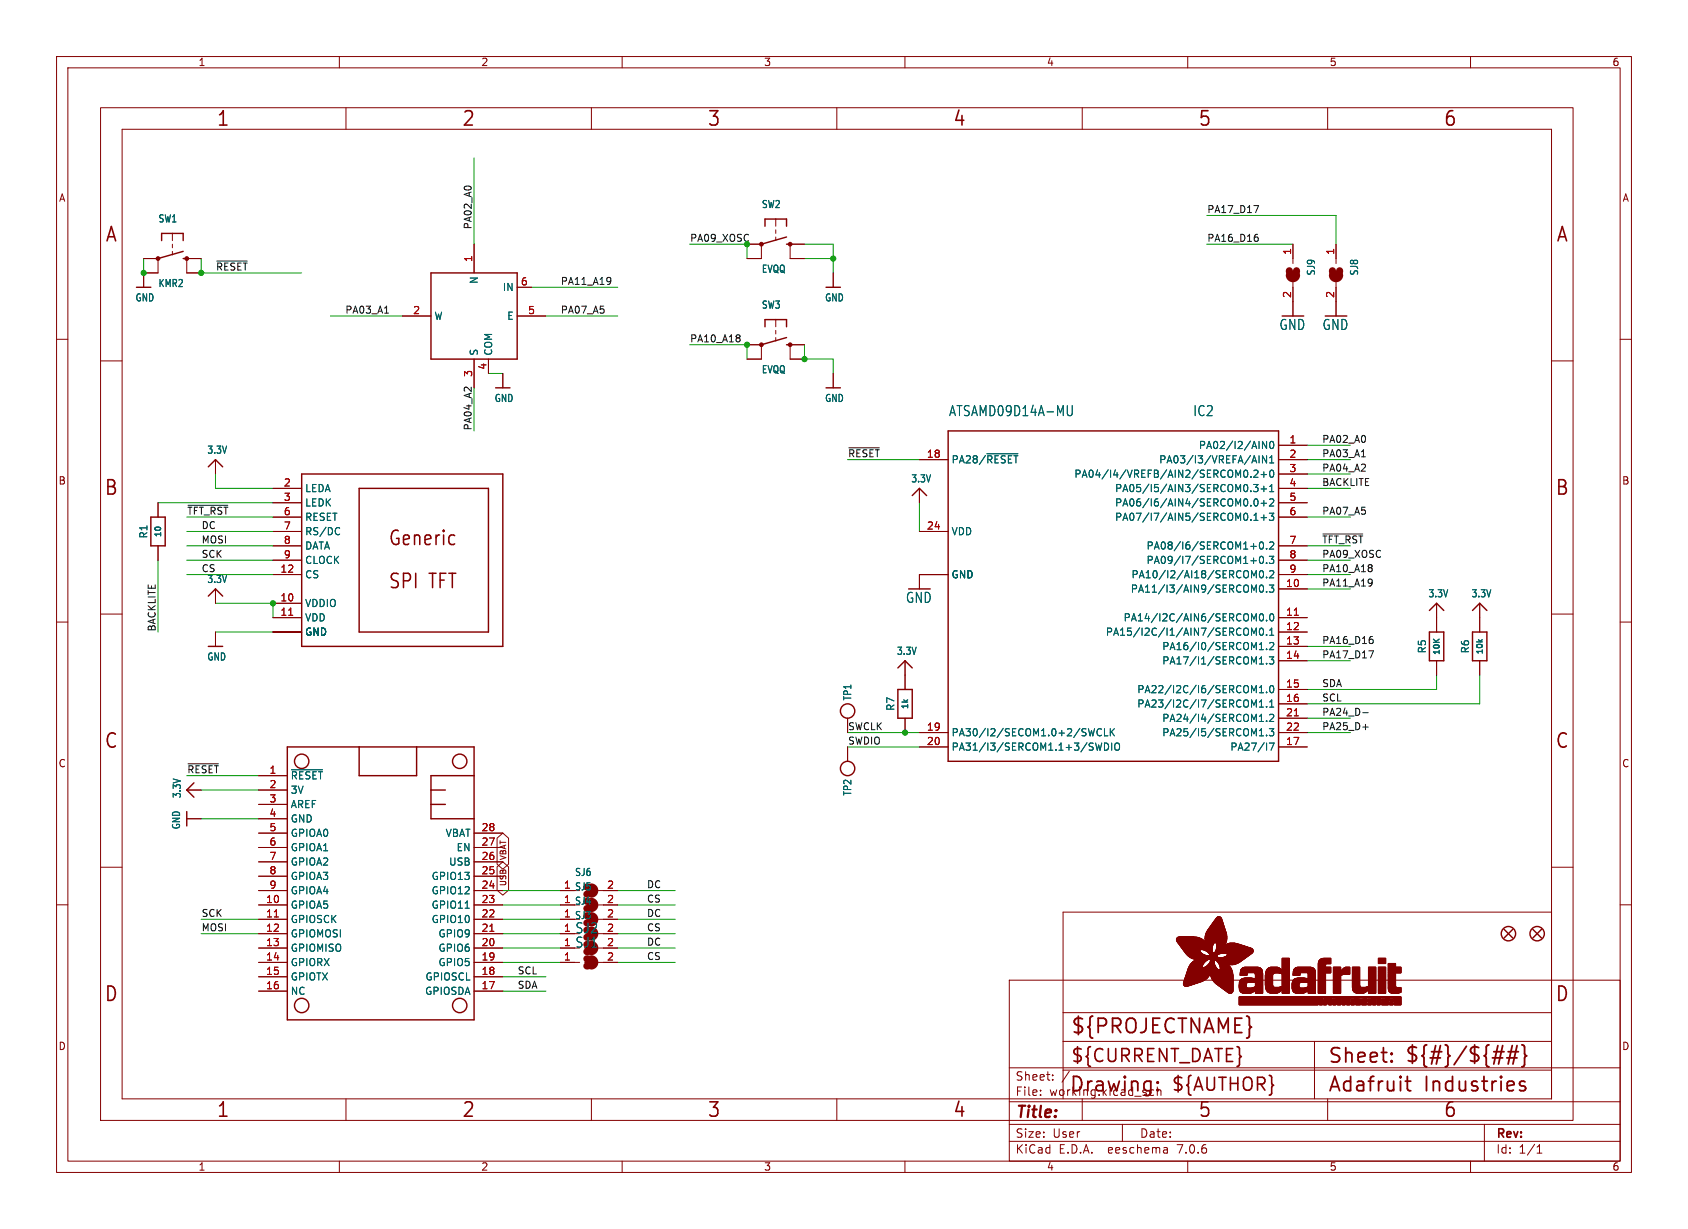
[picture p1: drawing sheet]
<svg xmlns="http://www.w3.org/2000/svg" width="298mm" height="217mm" viewBox="0 0 298 217" stroke-linecap="round" stroke-linejoin="round" font-family="sans-serif">
<defs><g id="words">
<g font-size="3.5" fill="#840000">
<text x="38.2" y="22.7">1</text>
<text x="81.6" y="22.7">2</text>
<text x="125" y="22.7">3</text>
<text x="168.4" y="22.7">4</text>
<text x="211.8" y="22.7">5</text>
<text x="255.1" y="22.7">6</text>
<text x="18.5" y="43.1">A</text>
<text x="275" y="43.1">A</text>
<text x="18.3" y="87.9">B</text>
<text x="274.9" y="87.9">B</text>
<text x="68.6" y="96.8">Generic</text>
<text x="68.6" y="104.4">SPI TFT</text>
<text x="18.3" y="132.7">C</text>
<text x="274.9" y="132.7">C</text>
<text x="18.3" y="177.4">D</text>
<text x="274.9" y="177.4">D</text>
<text x="189.2" y="183.2">${PROJECTNAME}</text>
<text x="234.7" y="188.4">Sheet:</text>
<text x="248.3" y="188.3">${#}/${##}</text>
<text x="38.2" y="197.9">1</text>
<text x="81.6" y="197.9">2</text>
<text x="125" y="197.9">3</text>
<text x="168.4" y="197.9">4</text>
<text x="189" y="193.5">Drawing:</text>
<text x="211.8" y="197.9">5</text>
<text x="234.7" y="193.5">Adafruit</text>
<text x="251.8" y="193.5">Industries</text>
<text x="255.1" y="197.9">6</text>
</g>
<g font-size="3.2" fill="#840000">
<text x="189.2" y="188.2">${CURRENT_DATE}</text>
<text x="207" y="193.3">${AUTHOR}</text>
</g>
<text font-size="2.8" fill="#840000" x="179.4" y="198.2">Title:</text>
<g font-size="2.5" fill="#006464">
<text x="226.1" y="58.6">GND</text>
<text x="233.7" y="58.6">GND</text>
<text x="167.7" y="73.8">ATSAMD09D14A-MU</text>
<text x="210.9" y="73.8">IC2</text>
<text x="160.1" y="106.8">GND</text>
<text x="101.7" y="167.8">SJ1</text>
<text x="101.7" y="165.2">SJ2</text>
</g>
<g font-size="2.1" fill="#840000">
<text x="179.4" y="191.3">Sheet:</text>
<text x="179.4" y="194">File:</text>
<text x="185.5" y="194">working.kicad_sch</text>
<text x="179.4" y="201.4">Size:</text>
<text x="186.1" y="201.4">User</text>
<text x="201.4" y="201.4">Date:</text>
<text x="264.4" y="201.6">Rev:</text>
<text x="179.4" y="204.2">KiCad</text>
<text x="187.2" y="204.2">E.D.A.</text>
<text x="196.1" y="204.2">eeschema</text>
<text x="208.4" y="204.2">7.0.6</text>
<text x="264.4" y="204.2">Id:</text>
<text x="268.5" y="204.2">1/1</text>
</g>
<g font-size="1.8" fill="#840000">
<text x="35" y="11.9">1</text>
<text x="85" y="11.9">2</text>
<text x="135" y="11.9">3</text>
<text x="185" y="11.9">4</text>
<text x="235" y="11.9">5</text>
<text x="285" y="11.9">6</text>
<text x="10.3" y="35.9">A</text>
<text x="286.8" y="35.9">A</text>
<text x="10.3" y="85.9">B</text>
<text x="286.7" y="85.9">B</text>
<text x="10.3" y="135.9">C</text>
<text x="286.7" y="135.9">C</text>
<text x="10.3" y="185.9">D</text>
<text x="286.7" y="185.9">D</text>
<text x="35" y="207.2">1</text>
<text x="85" y="207.2">2</text>
<text x="135" y="207.2">3</text>
<text x="185" y="207.2">4</text>
<text x="235" y="207.2">5</text>
<text x="285" y="207.2">6</text>
</g>
<g font-size="1.8" fill="#006464">
<text x="27.9" y="39.5">SW1</text>
<text x="134.6" y="37">SW2</text>
<text x="23.8" y="53.5">GND</text>
<text x="27.9" y="51">KMR2</text>
<text x="84.7" y="50.3" transform="rotate(-90 84.7 50.3)">N</text>
<text x="88.8" y="51.7">IN</text>
<text x="134.6" y="48.4">EVQQ</text>
<text x="145.8" y="53.5">GND</text>
<text x="232.7" y="48.8" transform="rotate(-90 232.7 48.8)">SJ9</text>
<text x="240.3" y="48.8" transform="rotate(-90 240.3 48.8)">SJ8</text>
<text x="76.7" y="56.7">W</text>
<text x="89.6" y="56.7">E</text>
<text x="134.6" y="54.8">SW3</text>
<text x="84.7" y="63" transform="rotate(-90 84.7 63)">S</text>
<text x="87.2" y="63" transform="rotate(-90 87.2 63)">COM</text>
<text x="87.3" y="71.3">GND</text>
<text x="134.6" y="66.2">EVQQ</text>
<text x="145.8" y="71.3">GND</text>
<text x="36.5" y="80.4">3.3V</text>
<text x="168.1" y="82.1">PA28/~{RESET}</text>
<text x="204.8" y="82.1">PA03/I3/VREFA/AIN1</text>
<text x="211.9" y="79.6">PA02/I2/AIN0</text>
<text x="53.8" y="87.2">LEDA</text>
<text x="53.8" y="89.8">LEDK</text>
<text x="161" y="85.5">3.3V</text>
<text x="189.8" y="84.7">PA04/I4/VREFB/AIN2/SERCOM0.2+0</text>
<text x="197" y="87.2">PA05/I5/AIN3/SERCOM0.3+1</text>
<text x="197" y="89.8">PA06/I6/AIN4/SERCOM0.0+2</text>
<text x="26.3" y="95.3" transform="rotate(-90 26.3 95.3)">R1</text>
<text x="53.8" y="92.3">RESET</text>
<text x="53.8" y="94.8">RS/DC</text>
<text x="168.1" y="94.8">VDD</text>
<text x="197" y="92.3">PA07/I7/AIN5/SERCOM0.1+3</text>
<text x="53.8" y="97.4">DATA</text>
<text x="53.8" y="99.9">CLOCK</text>
<text x="202.6" y="97.4">PA08/I6/SERCOM1+0.2</text>
<text x="202.6" y="99.9">PA09/I7/SERCOM1+0.3</text>
<text x="36.5" y="103.3">3.3V</text>
<text x="53.8" y="107.5">VDDIO</text>
<text x="53.8" y="102.5">CS</text>
<text x="168.1" y="102.5">GND</text>
<text x="199.8" y="105">PA11/I3/AIN9/SERCOM0.3</text>
<text x="199.9" y="102.5">PA10/I2/AI18/SERCOM0.2</text>
<text x="252.4" y="105.8">3.3V</text>
<text x="260.1" y="105.8">3.3V</text>
<text x="53.8" y="112.6">GND</text>
<text x="53.8" y="110.1">VDD</text>
<text x="195.4" y="112.6">PA15/I2C/I1/AIN7/SERCOM0.1</text>
<text x="198.6" y="110.1">PA14/I2C/AIN6/SERCOM0.0</text>
<text x="36.5" y="117">GND</text>
<text x="158.5" y="116">3.3V</text>
<text x="205.4" y="115.2">PA16/I0/SERCOM1.2</text>
<text x="205.4" y="117.7">PA17/I1/SERCOM1.3</text>
<text x="252.3" y="115.6" transform="rotate(-90 252.3 115.6)">R5</text>
<text x="259.9" y="115.6" transform="rotate(-90 259.9 115.6)">R6</text>
<text x="150.7" y="124" transform="rotate(-90 150.7 124)">TP1</text>
<text x="158.3" y="125.8" transform="rotate(-90 158.3 125.8)">R7</text>
<text x="201" y="122.8">PA22/I2C/I6/SERCOM1.0</text>
<text x="201" y="125.3">PA23/I2C/I7/SERCOM1.1</text>
<text x="168.1" y="130.4">PA30/I2/SECOM1.0+2/SWCLK</text>
<text x="205.4" y="127.9">PA24/I4/SERCOM1.2</text>
<text x="205.4" y="130.4">PA25/I5/SERCOM1.3</text>
<text x="168.1" y="132.9">PA31/I3/SERCOM1.1+3/SWDIO</text>
<text x="217.4" y="132.9">PA27/I7</text>
<text x="32.2" y="141.3" transform="rotate(-90 32.2 141.3)">3.3V</text>
<text x="51.3" y="138">~{RESET}</text>
<text x="51.3" y="140.6">3V</text>
<text x="51.3" y="143.1">AREF</text>
<text x="150.7" y="140.8" transform="rotate(-90 150.7 140.8)">TP2</text>
<text x="32" y="146.8" transform="rotate(-90 32 146.8)">GND</text>
<text x="51.3" y="145.6">GND</text>
<text x="51.3" y="148.2">GPIOA0</text>
<text x="78.7" y="148.2">VBAT</text>
<text x="51.3" y="150.7">GPIOA1</text>
<text x="51.3" y="153.3">GPIOA2</text>
<text x="51.3" y="155.8">GPIOA3</text>
<text x="76.2" y="155.8">GPIO13</text>
<text x="79.3" y="153.3">USB</text>
<text x="80.6" y="150.7">EN</text>
<text x="101.6" y="155.1">SJ6</text>
<text x="51.3" y="160.9">GPIOA5</text>
<text x="51.3" y="158.3">GPIOA4</text>
<text x="76.2" y="160.9">GPIO11</text>
<text x="76.2" y="158.3">GPIO12</text>
<text x="99.6" y="157.2">1 SJ5</text>
<text x="51.3" y="163.4">GPIOSCK</text>
<text x="51.3" y="166">GPIOMOSI</text>
<text x="76.2" y="163.4">GPIO10</text>
<text x="77.4" y="166">GPIO9</text>
<text x="51.3" y="168.5">GPIOMISO</text>
<text x="51.3" y="171">GPIORX</text>
<text x="51.3" y="173.6">GPIOTX</text>
<text x="75.1" y="173.6">GPIOSCL</text>
<text x="77.4" y="171">GPIO5</text>
<text x="77.4" y="168.5">GPIO6</text>
<text x="51.3" y="176.1">NC</text>
<text x="75.1" y="176.1">GPIOSDA</text>
</g>
<g font-size="1.8" fill="#a90000">
<text x="83.6" y="46.4" transform="rotate(-90 83.6 46.4)">1</text>
<text x="228.3" y="45.2" transform="rotate(-90 228.3 45.2)">1</text>
<text x="236" y="45.2" transform="rotate(-90 236 45.2)">1</text>
<text x="92" y="50.5">6</text>
<text x="228.3" y="52.8" transform="rotate(-90 228.3 52.8)">2</text>
<text x="236" y="52.8" transform="rotate(-90 236 52.8)">2</text>
<text x="73" y="55.6">2</text>
<text x="93.3" y="55.6">5</text>
<text x="86.1" y="65.5" transform="rotate(-90 86.1 65.5)">4</text>
<text x="83.6" y="66.7" transform="rotate(-90 83.6 66.7)">3</text>
<text x="163.8" y="81">18</text>
<text x="227.9" y="78.5">1</text>
<text x="227.9" y="81">2</text>
<text x="227.9" y="83.6">3</text>
<text x="50.1" y="86.1">2</text>
<text x="50.1" y="88.6">3</text>
<text x="227.9" y="86.1">4</text>
<text x="227.9" y="88.6">5</text>
<text x="50.1" y="91.2">6</text>
<text x="50.1" y="93.7">7</text>
<text x="163.8" y="93.7">24</text>
<text x="227.9" y="91.2">6</text>
<text x="49.5" y="101.3">12</text>
<text x="50.1" y="96.3">8</text>
<text x="50.1" y="98.8">9</text>
<text x="227.9" y="96.3">7</text>
<text x="227.9" y="98.8">8</text>
<text x="227.9" y="101.3">9</text>
<text x="49.5" y="106.4">10</text>
<text x="227.3" y="103.9">10</text>
<text x="49.5" y="109">11</text>
<text x="227.3" y="109">11</text>
<text x="227.3" y="111.5">12</text>
<text x="227.3" y="114">13</text>
<text x="227.3" y="116.6">14</text>
<text x="227.3" y="121.7">15</text>
<text x="227.3" y="124.2">16</text>
<text x="163.8" y="129.3">19</text>
<text x="163.8" y="131.8">20</text>
<text x="227.3" y="131.8">17</text>
<text x="227.3" y="126.7">21</text>
<text x="227.3" y="129.3">22</text>
<text x="47.6" y="136.9">1</text>
<text x="47.6" y="139.4">2</text>
<text x="47.6" y="142">3</text>
<text x="47.6" y="144.5">4</text>
<text x="47.6" y="147.1">5</text>
<text x="47.6" y="149.6">6</text>
<text x="85" y="149.6">27</text>
<text x="85" y="147.1">28</text>
<text x="47.6" y="152.1">7</text>
<text x="47.6" y="154.7">8</text>
<text x="85" y="154.7">25</text>
<text x="85" y="152.1">26</text>
<text x="46.9" y="159.8">10</text>
<text x="47.6" y="157.2">9</text>
<text x="85" y="159.8">23</text>
<text x="85" y="157.2">24</text>
<text x="99.6" y="159.8">1 SJ4</text>
<text x="107.2" y="157.2">2</text>
<text x="107.2" y="159.8">2</text>
<text x="46.9" y="162.3">11</text>
<text x="46.9" y="164.8">12</text>
<text x="46.9" y="167.4">13</text>
<text x="85" y="167.4">20</text>
<text x="85" y="164.8">21</text>
<text x="85" y="162.3">22</text>
<text x="99.6" y="164.8">1</text>
<text x="99.6" y="167.4">1</text>
<text x="99.6" y="162.3">1 SJ3</text>
<text x="107.2" y="164.8">2</text>
<text x="107.2" y="167.4">2</text>
<text x="107.2" y="162.3">2</text>
<text x="46.9" y="169.9">14</text>
<text x="46.9" y="172.5">15</text>
<text x="85" y="172.5">18</text>
<text x="85" y="169.9">19</text>
<text x="99.6" y="169.9">1</text>
<text x="107.2" y="169.9">2</text>
<text x="46.9" y="175">16</text>
<text x="85" y="175">17</text>
</g>
<g font-size="1.7" fill="#0f0f0f">
<text x="83.5" y="40.6" transform="rotate(-90 83.5 40.6)">PA02_A0</text>
<text x="213.4" y="37.8">PA17_D17</text>
<text x="38.1" y="47.9">~{RESET}</text>
<text x="213.4" y="42.8">PA16_D16</text>
<text x="99.1" y="50.5">PA11_A19</text>
<text x="61" y="55.5">PA03_A1</text>
<text x="99.1" y="55.5">PA07_A5</text>
<text x="121.9" y="60.6">PA10_A18</text>
<text x="83.5" y="76.2" transform="rotate(-90 83.5 76.2)">PA04_A2</text>
<text x="149.9" y="80.9">~{RESET}</text>
<text x="233.7" y="83.5">PA04_A2</text>
<text x="233.7" y="78.4">PA02_A0</text>
<text x="233.7" y="80.9">PA03_A1</text>
<text x="233.7" y="86">BACKLITE</text>
<text x="33" y="91.1">~{TFT_RST}</text>
<text x="35.6" y="93.6">DC</text>
<text x="233.7" y="91.1">PA07_A5</text>
<text x="35.6" y="96.2">MOSI</text>
<text x="35.6" y="98.7">SCK</text>
<text x="233.7" y="101.3">PA10_A18</text>
<text x="233.7" y="96.2">~{TFT_RST}</text>
<text x="233.7" y="98.7">PA09_XOSC</text>
<text x="233.7" y="103.8">PA11_A19</text>
<text x="27.6" y="111.8" transform="rotate(-90 27.6 111.8)">BACKLITE</text>
<text x="233.7" y="114">PA16_D16</text>
<text x="233.7" y="116.5">PA17_D17</text>
<text x="233.7" y="124.1">SCL</text>
<text x="233.7" y="121.6">SDA</text>
<text x="149.9" y="129.2">SWCLK</text>
<text x="149.9" y="131.7">SWDIO</text>
<text x="233.7" y="129.2">PA25_D+</text>
<text x="233.7" y="126.7">PA24_D-</text>
<text x="33" y="136.8">~{RESET}</text>
<text x="114.3" y="159.7">CS</text>
<text x="114.3" y="157.1">DC</text>
<text x="35.6" y="162.2">SCK</text>
<text x="35.6" y="164.8">MOSI</text>
<text x="114.3" y="162.2">DC</text>
<text x="114.3" y="164.8">CS</text>
<text x="114.3" y="167.3">DC</text>
<text x="91.4" y="172.4">SCL</text>
<text x="114.3" y="169.8">CS</text>
<text x="91.4" y="174.9">SDA</text>
</g>
<text font-size="1.7" fill="#009600" x="121.9" y="42.8">PA09_XOSC</text>
<text font-size="1.7" fill="#006464" x="35.6" y="101.3">CS</text>
<g font-size="1.4" fill="#006464">
<text x="28.8" y="95.2" transform="rotate(-90 28.8 95.2)">10</text>
<text x="254.8" y="116" transform="rotate(-90 254.8 116)">10K</text>
<text x="262.4" y="115.9" transform="rotate(-90 262.4 115.9)">10k</text>
<text x="160.8" y="125.6" transform="rotate(-90 160.8 125.6)">1k</text>
</g>
<g font-size="1.4" fill="#840000">
<text x="89.7" y="152.2" transform="rotate(-90 89.7 152.2)">VBAT</text>
<text x="89.7" y="156.8" transform="rotate(-90 89.7 156.8)">USB</text>
</g>
</g></defs>
<g fill="none" stroke="#840000" stroke-width=".18">
<path d="M10 10h278.5v197.3h-278.5zM12 12h274.5v193.3h-274.5zM17.8 19h260.3v179.1h-260.3zM60 10v2M61.2 19v3.9M104.6 19v3.9M110 10v2M148 19v3.9M160 10v2M191.3 19v3.9M210 10v2M234.7 19v3.9"/>
<path d="M260 10v2M21.6 22.9h252.7v171.4h-252.7zM137.2 38.7v1.3M10 60h2M25.4 45.7h2.5v2.6h-2.5v2.5M30.5 41.3v1.2M30.5 43.2v.6M30.5 44.4v.7M35.6 45.7h-2.6v2.6h2.6M71.1 55.9h5.1M83.8 43.2v5.1M91.4 55.9h5.1"/>
<path d="M91.4 50.8h2.6M132.1 43.2h2.5v2.5h-2.5M137.2 40.6v.7M137.2 41.9v.6M137.2 56.5v1.3M137.2 58.4v.7M137.2 59.7v.6M142.2 43.2h-2.5v2.5h2.5M147.3 48.3v2.5M228.6 43.2v3.4M228.6 49.9v6M236.2 43.2v3.4"/>
<path d="M236.2 49.9v6M286.5 60h2M17.8 63.8h3.8M83.8 63.5v5.1M86.4 63.5v2.5M88.9 66v2.6M132.1 61h2.5v2.5h-2.5M142.2 61h-2.5v2.5h2.5M147.3 66v2.6M226.1 78.7h5M274.3 63.8h3.8M27.9 88.9v2.5"/>
<path d="M27.9 96.5v2.6M38.1 81.3v2.5M48.3 86.4h5M48.3 88.9h5M48.3 91.4h5M48.3 94h5M48.3 96.5h5M48.3 99.1h5M162.6 94h5M162.6 86.4v2.5M162.6 81.3h5M226.1 86.4h5"/>
<path d="M226.1 88.9h5M226.1 91.4h5M226.1 96.5h5M226.1 99.1h5M226.1 81.3h5M226.1 83.8h5M10 110h2M17.8 108.6h3.8M38.1 104.1v2.6M38.1 111.8v2.5M48.3 111.8h5M48.3 106.7h5"/>
<path d="M48.3 109.2h5M48.3 101.6h5M160 116.8v5.1M167.6 101.6h-5v2.5M226.1 111.8h5M226.1 109.2h5M226.1 101.6h5M226.1 104.1h5M226.1 114.3h5M226.1 116.8h5M254 106.7v5.1M254 116.8v2.6"/>
<path d="M261.6 106.7v5.1M261.6 116.8v2.6M274.3 108.6h3.8M286.5 110h2M33 139.7h2.6M45.7 139.7h5.1M45.7 137.2h5.1M149.9 127v2.5M149.9 132.1v2.5M160 127v2.5M162.6 132.1h5M162.6 129.5h5"/>
<path d="M226.1 121.9h5M226.1 124.5h5M226.1 132.1h5M226.1 129.5h5M226.1 127h5M10 160h2M17.8 153.4h3.8M33 144.8h2.6M45.7 157.5h5.1M45.7 144.8h5.1M45.7 154.9h5.1M45.7 152.4h5.1"/>
<path d="M45.7 149.9h5.1M45.7 147.3h5.1M45.7 142.2h5.1M83.8 157.5h5.1M83.8 154.9h5.1M83.8 152.4h5.1M83.8 149.9h5.1M83.8 147.3h5.1M87.9 153.3l1-.9 1 .9v4.1l-1 .9-1-.9zM87.9 148.2l1-.9 1 .9v4.6l-1 .9-1-.9zM99.1 157.5h2.5M105.8 157.5h3.4"/>
<path d="M274.3 153.4h3.8M286.5 160h2M45.7 160h5.1M45.7 170.2h5.1M45.7 165.1h5.1M45.7 167.6h5.1M45.7 162.6h5.1M45.7 172.7h5.1M45.7 175.3h5.1M83.8 160h5.1M83.8 170.2h5.1M83.8 165.1h5.1"/>
<path d="M83.8 167.6h5.1M83.8 162.6h5.1M83.8 172.7h5.1M83.8 175.3h5.1M99.1 160h2.5M99.1 170.2h3.4M99.1 165.1h2.5M99.1 167.6h2.5M99.1 162.6h2.5M105.8 160h3.4M105.8 170.2h3.4M105.8 165.1h3.4"/>
<path d="M105.8 167.6h3.4M105.8 162.6h3.4M178.4 173.3h108.1v32h-108.1zM188 179.1h86.3M274.3 161.3h-86.3v33M61.2 194.3v3.8M104.6 194.3v3.8M148 194.3v3.8M178.4 198.8h108.1M178.4 194.8h108.1M178.4 188.8h108.1M184 193.6v.1"/>
<path d="M184 192.8v.1M186.1 190.9v.1M186.1 190.1v.1M188 184.1h86.3M188 189.2h86.3M189.1 189.4l-1.3 2M191.3 194.3v3.8M198.4 198.8v3M203.8 192.7l.2 .1M204 193.6l-.2 .1M204.6 192.2v1.5M204.6 192.9l.2-.2 .4 .1 .1 .9"/>
<path d="M232.4 184.1v10.2M234.7 194.3v3.8M262.5 198.8v6.5M60 205.3v2M110 205.3v2M160 205.3v2M178.4 201.8h108.1M206.3 203l.1 .9M206.4 203.8l-.1 .1M206.4 203.3h-.1M210 205.3v2M260 205.3v2"/>
<path d="M271.8 203.9h.8M271.8 202.8l.4-.4v1.5"/>
</g>
<g fill="none" stroke="#840000" stroke-width=".25">
<path d="M24.1 50.8h2.6M28.6 42.5v-1.2h3.8v1.2M32.4 44.4l-4.5 1.3M32.4 45.7h.6M76.2 48.3h15.2v15.2h-15.2zM135.3 40v-1.3h3.8v1.3M135.3 57.8v-1.3h3.8v1.3M139.1 59.7l-4.5 1.3M139.1 41.9l-4.5 1.3M139.1 43.2h.6M146 50.8h2.6M87.6 68.6h2.6"/>
<path d="M139.1 61h.6M146 68.6h2.6M167.6 76.2h58.5v58.4h-58.5zM26.7 91.4h2.5v5.1h-2.5zM36.8 82.5l1.3-1.2 1.3 1.2M53.3 83.8h35.6v30.5h-35.6zM63.5 86.4h22.9v25.4h-22.9zM161.3 87.6l1.3-1.2 1.2 1.2M36.8 114.3h2.6M36.8 105.4l1.3-1.3 1.3 1.3M158.7 118.1l1.3-1.3 1.3 1.3M252.7 111.8h2.6v5h-2.6z"/>
<path d="M252.7 107.9l1.3-1.2 1.3 1.2M260.3 111.8h2.6v5h-2.6zM260.3 107.9l1.3-1.2 1.3 1.2M34.3 138.4l-1.3 1.3 1.3 1.3M50.8 132.1h33v48.2h-33zM63.5 132.1v5.1h10.2v-5.1M76.2 139.7h2.5M83.8 137.2h-7.6v7.6h7.6M158.7 121.9h2.6v5.1h-2.6zM33 143.5v2.5M76.2 142.2h2.5M265.9 164.3l1.6 1.6"/>
<path d="M267.5 164.3l-1.6 1.6M271 164.3l1.5 1.6M272.5 164.3l-1.5 1.6"/>
<circle cx="53.3" cy="134.6" r="1.27"/>
<circle cx="81.3" cy="134.6" r="1.27"/>
<circle cx="149.9" cy="125.7" r="1.27"/>
<circle cx="149.9" cy="135.9" r="1.27"/>
<circle cx="53.3" cy="177.8" r="1.27"/>
<circle cx="81.3" cy="177.8" r="1.27"/>
<circle cx="266.7" cy="165.1" r="1.27"/>
<circle cx="271.8" cy="165.1" r="1.27"/>
</g>
<path d="M228 47.9a.64 .64 0 0 0 .6 .6 .64 .64 0 0 0 .6-.6M228 48.6a.64 .64 0 0 0 .6 .7 .64 .64 0 0 0 .6-.7M235.6 47.9a.64 .64 0 0 0 .6 .6 .64 .64 0 0 0 .7-.6M235.6 48.6a.64 .64 0 0 0 .6 .7 .64 .64 0 0 0 .7-.7M104.5 156.8a.64 .64 0 0 1 .7 .7 .64 .64 0 0 1-.7 .6M104.5 159.4a.64 .64 0 0 1 .7 .6 .64 .64 0 0 1-.7 .7M103.8 169.5a.64 .64 0 0 1 .6 .7 .64 .64 0 0 1-.6 .6M104.5 169.5a.64 .64 0 0 1 .7 .7 .64 .64 0 0 1-.7 .6M104.5 161.9a.64 .64 0 0 1 .7 .7 .64 .64 0 0 1-.7 .6" fill="none" stroke="#840000" stroke-width="1.3"/>
<path d="M103.5 170.2h1.3" fill="none" stroke="#840000" stroke-width=".41"/>
<g fill="#840000" stroke="#840000" stroke-width=".18">
<path d="M208 166.3h4.8z"/>
<path d="M208 166.2l4.8 .1z"/>
<path d="M208 166.2h4.8z"/>
<path d="M208 166.2h4.7z"/>
<path d="M208 166.1l4.7 .1z"/>
<path d="M208 166.1h4.6z"/>
<path d="M208 166l4.5 .1z"/>
<path d="M208 166h4.5z"/>
<path d="M208 166.4h4.9z"/>
<path d="M208 166.3l4.9 .1z"/>
<path d="M208 166h4.4z"/>
<path d="M208 165.9l4.4 .1z"/>
<path d="M208.1 166.4l4.9 .1z"/>
<path d="M208.1 165.9h4.2z"/>
<path d="M208.1 166.5h4.9z"/>
<path d="M208.1 165.9h4.1z"/>
<path d="M208.1 165.8l4 .1z"/>
<path d="M208.1 166.6h5z"/>
<path d="M208.1 166.5l4.9 .1z"/>
<path d="M208.1 165.8h3.9z"/>
<path d="M208.2 166.6h4.9z"/>
<path d="M208.2 165.8h3.6z"/>
<path d="M208.2 166.6l4.9 .1z"/>
<path d="M208.2 165.7l3.5 .1z"/>
<path d="M208.2 166.7h5z"/>
<path d="M208.2 166.7h4.9z"/>
<path d="M208.3 166.7l4.9 .1z"/>
<path d="M208.3 165.7h3.3z"/>
<path d="M208.3 166.8h6.3z"/>
<path d="M208.3 166.8h4.9z"/>
<path d="M208.3 166.8l6.3 .1z"/>
<path d="M208.4 166.9h6.2z"/>
<path d="M208.4 167h6.1z"/>
<path d="M208.4 166.9l6.1 .1z"/>
<path d="M208.4 165.7h2.8z"/>
<path d="M208.5 167h6z"/>
<path d="M208.5 167l6 .1z"/>
<path d="M208.6 167.1h5.9z"/>
<path d="M208.6 167.1l5.8 .1z"/>
<path d="M208.6 167.2h5.8z"/>
<path d="M208.7 167.2l5.7 .1z"/>
<path d="M208.7 167.3h5.7z"/>
<path d="M208.7 167.3l5.7 .1z"/>
<path d="M208.8 167.4h5.6z"/>
<path d="M208.8 167.5h5.5z"/>
<path d="M208.8 167.4l5.5 .1z"/>
<path d="M208.9 167.5l5.4 .1z"/>
<path d="M208.9 167.6h5.4z"/>
<path d="M208.9 167.6l5.4 .1z"/>
<path d="M209 167.7h5.3z"/>
<path d="M209 167.7l5.3 .1z"/>
<path d="M209 167.8h5.3z"/>
<path d="M209.1 167.8h5.2z"/>
<path d="M209.1 167.8l5.2 .1z"/>
<path d="M209.1 167.9h5.2z"/>
<path d="M209.2 167.9l3.1 .1z"/>
<path d="M209.2 168h3z"/>
<path d="M209.2 174.1h1.8z"/>
<path d="M209.2 174l1.8 .1z"/>
<path d="M209.2 174h2z"/>
<path d="M209.2 174h2.1z"/>
<path d="M209.2 173.9l2.1 .1z"/>
<path d="M209.2 173.9h2.3z"/>
<path d="M209.2 173.9h2.4z"/>
<path d="M209.2 173.8l2.4 .1z"/>
<path d="M209.2 173.8h2.6z"/>
<path d="M209.2 168l3 .1z"/>
<path d="M209.3 174.1l1.4 .1z"/>
<path d="M209.3 174.1h1.5z"/>
<path d="M209.3 173.8h2.6z"/>
<path d="M209.3 173.7l2.6 .1z"/>
<path d="M209.3 173.7h2.8z"/>
<path d="M209.3 168.1h2.9z"/>
<path d="M209.3 174.2h1.2z"/>
<path d="M209.3 174.2h1.3z"/>
<path d="M209.3 173.7h2.9z"/>
<path d="M209.3 173.6l3 .1z"/>
<path d="M209.3 173.6h3.1z"/>
<path d="M209.3 173.6h3.2z"/>
<path d="M209.3 168.1l2.9 .1z"/>
<path d="M209.3 174.2l1.1 .1z"/>
<path d="M209.3 173.5l3.3 .1z"/>
<path d="M209.3 173.5h3.3z"/>
<path d="M209.3 173.4l3.4 .1z"/>
<path d="M209.3 173.4h3.5z"/>
<path d="M209.3 168.2h2.9z"/>
<path d="M209.4 174.3h.9z"/>
<path d="M209.4 173.4h3.4z"/>
<path d="M209.4 174.3h.8z"/>
<path d="M209.4 173.3l3.5 .1z"/>
<path d="M209.4 173.3h3.5z"/>
<path d="M209.4 173.3h3.6z"/>
<path d="M209.4 173.2l3.7 .1z"/>
<path d="M209.4 168.3h2.8z"/>
<path d="M209.4 168.2l2.8 .1z"/>
<path d="M209.4 174.3l.7 .1z"/>
<path d="M209.4 173.2h3.7z"/>
<path d="M209.4 173.2h3.8z"/>
<path d="M209.4 173.1l3.8 .1z"/>
<path d="M209.4 173.1h3.9z"/>
<path d="M209.5 173.1h3.8z"/>
<path d="M209.5 173l3.8 .1z"/>
<path d="M209.5 168.3l2.8 .1z"/>
<path d="M209.5 174.4h.5z"/>
<path d="M209.5 173h3.9z"/>
<path d="M209.5 172.9l4 .1z"/>
<path d="M209.5 168.4h2.8z"/>
<path d="M209.5 172.9h4z"/>
<path d="M209.5 172.8l4.1 .1z"/>
<path d="M209.5 172.8h4.1z"/>
<path d="M209.5 168.4l2.9 .1z"/>
<path d="M209.6 172.8h4z"/>
<path d="M209.6 172.7l4 .1z"/>
<path d="M209.6 168.5h2.8z"/>
<path d="M209.6 174.4h.3z"/>
<path d="M209.6 172.7h4.1z"/>
<path d="M209.6 172.6l4.1 .1z"/>
<path d="M209.6 168.5l2.9 .1z"/>
<path d="M209.6 172.6h4.1z"/>
<path d="M209.6 172.6h4.2z"/>
<path d="M209.6 172.5l4.2 .1z"/>
<path d="M209.6 172.5h4.2z"/>
<path d="M209.6 168.6h3z"/>
<path d="M209.6 168.6h2.9z"/>
<path d="M209.7 172.5h4.1z"/>
<path d="M209.7 172.4l4.1 .1z"/>
<path d="M209.7 172.4h4.2z"/>
<path d="M209.7 172.3l4.2 .1z"/>
<path d="M209.7 168.6l2.9 .1z"/>
<path d="M209.8 172.3h4.1z"/>
<path d="M209.8 172.2l4.1 .1z"/>
<path d="M209.8 172.2h4.1z"/>
<path d="M209.8 168.7l2.9 .1z"/>
<path d="M209.8 168.7h2.9z"/>
<path d="M209.8 172.1l4.2 .1z"/>
<path d="M209.8 172.1h4.2z"/>
<path d="M209.8 168.8h3z"/>
<path d="M209.8 172l4.2 .1z"/>
<path d="M209.8 172h4.2z"/>
<path d="M209.8 168.8h3.1z"/>
<path d="M209.9 171.9l4.1 .1z"/>
<path d="M209.9 171.9h4.1z"/>
<path d="M209.9 168.8l3 .1z"/>
<path d="M209.9 171.8l4.1 .1z"/>
<path d="M209.9 171.8h4.1z"/>
<path d="M209.9 168.9h3.1z"/>
<path d="M209.9 171.8h8z"/>
<path d="M209.9 171.7l8 .1z"/>
<path d="M209.9 171.7h7.9z"/>
<path d="M209.9 168.9h3.2z"/>
<path d="M210 171.6l7.8 .1z"/>
<path d="M210 171.6h7.8z"/>
<path d="M210 168.9l3.2 .1z"/>
<path d="M210 171.5l7.8 .1z"/>
<path d="M210 171.5h5.5z"/>
<path d="M210 169h3.3z"/>
<path d="M210 171.5h5.4z"/>
<path d="M210 171.4l5.4 .1z"/>
<path d="M210 171.4h5.3z"/>
<path d="M210 169h5.2z"/>
<path d="M210.1 171.3l5.1 .1z"/>
<path d="M210.1 171.3h5.1z"/>
<path d="M210.1 169l5.1 .1z"/>
<path d="M210.1 171.2l5 .1z"/>
<path d="M210.1 171.2h5z"/>
<path d="M210.1 171.1l5 .1z"/>
<path d="M210.1 171.1h4.9z"/>
<path d="M210.1 169.1h5z"/>
<path d="M210.2 171l2.5 .1z"/>
<path d="M210.2 171h2.5z"/>
<path d="M210.2 169.1h5z"/>
<path d="M210.2 171h2.4z"/>
<path d="M210.2 169.1l5 .1z"/>
<path d="M210.2 170.9l2.4 .1z"/>
<path d="M210.2 170.9h2.4z"/>
<path d="M210.2 169.2h5z"/>
<path d="M210.3 170.8l2.3 .1z"/>
<path d="M210.3 170.8h2.3z"/>
<path d="M210.3 169.2h4.9z"/>
<path d="M210.3 170.7l2.3 .1z"/>
<path d="M210.3 170.7h2.3z"/>
<path d="M210.3 169.2l5 .1z"/>
<path d="M210.4 170.7h2.2z"/>
<path d="M210.4 170.6l2.3 .1z"/>
<path d="M210.4 170.6h2.3z"/>
<path d="M210.4 169.3h5z"/>
<path d="M210.4 170.5l2.3 .1z"/>
<path d="M210.5 170.5h2.2z"/>
<path d="M210.5 169.3l5.2 .1z"/>
<path d="M210.5 170.4l2.3 .1z"/>
<path d="M210.5 170.4h2.3z"/>
<path d="M210.6 170.4h2.2z"/>
<path d="M210.6 169.4h9.6z"/>
<path d="M210.6 170.3l2.2 .1z"/>
<path d="M210.6 170.3h2.2z"/>
<path d="M210.7 170.3h2.2z"/>
<path d="M210.7 169.4l9.4 .1z"/>
<path d="M210.7 170.2l2.2 .1z"/>
<path d="M210.7 170.2h2.2z"/>
<path d="M210.8 170.2h2.2z"/>
<path d="M210.8 170.1l2.2 .1z"/>
<path d="M210.8 169.5h9.3z"/>
<path d="M210.8 170.1h2.2z"/>
<path d="M210.9 170.1h2.2z"/>
<path d="M211 170l2.1 .1z"/>
<path d="M211 170h2.1z"/>
<path d="M211 169.5l9 .1z"/>
<path d="M211 170h2.2z"/>
<path d="M211.1 169.9l2.2 .1z"/>
<path d="M211.1 169.9h2.2z"/>
<path d="M211.2 169.6h8.7z"/>
<path d="M211.2 169.8l2.1 .1z"/>
<path d="M211.3 169.8h2.1z"/>
<path d="M211.3 169.6h8.6z"/>
<path d="M211.4 169.7l2.1 .1z"/>
<path d="M211.5 169.7h2.1z"/>
<path d="M211.6 169.7h2z"/>
<path d="M211.7 169.6l2 .1z"/>
<path d="M212.7 167.9l1.6 .1z"/>
<path d="M212.8 168h1.5z"/>
<path d="M212.9 168h1.4z"/>
<path d="M212.9 171l2.1 .1z"/>
<path d="M213 171h2z"/>
<path d="M213 168l1.3 .1z"/>
<path d="M213 166h3.9z"/>
<path d="M213 165.9l3.9 .1z"/>
<path d="M213 165.9h3.9z"/>
<path d="M213 165.8l3.9 .1z"/>
<path d="M213.1 171h1.9z"/>
<path d="M213.1 168.1h1.2z"/>
<path d="M213.1 166.3l3.8 .1z"/>
<path d="M213.1 166.3h3.8z"/>
<path d="M213.1 166.2l3.8 .1z"/>
<path d="M213.1 166.2h3.8z"/>
<path d="M213.1 166.1l3.8 .1z"/>
<path d="M213.1 166.1h3.8z"/>
<path d="M213.1 166l3.8 .1z"/>
<path d="M213.1 165.8h3.8z"/>
<path d="M213.1 165.7l3.8 .1z"/>
<path d="M213.1 165.7h3.8z"/>
<path d="M213.1 165.6l3.8 .1z"/>
<path d="M213.1 165.6h3.8z"/>
<path d="M213.1 165.5l3.8 .1z"/>
<path d="M213.1 165.5h3.8z"/>
<path d="M213.1 166.4l3.7 .1z"/>
<path d="M213.1 166.4h3.8z"/>
<path d="M213.1 165.4l3.8 .1z"/>
<path d="M213.1 165.4h3.8z"/>
<path d="M213.1 170.9l1.9 .1z"/>
<path d="M213.1 166.5l3.7 .1z"/>
<path d="M213.1 166.5h3.7z"/>
<path d="M213.1 165.3l3.8 .1z"/>
<path d="M213.1 165.3h3.8z"/>
<path d="M213.2 170.9h1.7z"/>
<path d="M213.2 166.7h1.6z"/>
<path d="M213.2 166.6l3.6 .1z"/>
<path d="M213.2 166.6h3.6z"/>
<path d="M213.2 165.2l3.7 .1z"/>
<path d="M213.2 165.2h3.7z"/>
<path d="M213.2 165.1l3.7 .1z"/>
<path d="M213.2 168.1l1.1 .1z"/>
<path d="M213.2 166.7l1.5 .1z"/>
<path d="M213.2 166.7h1.5z"/>
<path d="M213.2 165.1h3.6z"/>
<path d="M213.2 165l3.6 .1z"/>
<path d="M213.3 170.9h1.6z"/>
<path d="M213.3 166.8h1.3z"/>
<path d="M213.3 165h3.5z"/>
<path d="M213.3 164.9l3.5 .1z"/>
<path d="M213.3 170.8l1.6 .1z"/>
<path d="M213.3 168.2h1z"/>
<path d="M213.3 164.9h3.5z"/>
<path d="M213.3 164.8l3.5 .1z"/>
<path d="M213.4 170.8h1.5z"/>
<path d="M213.4 164.8h3.4z"/>
<path d="M213.4 164.8h3.3z"/>
<path d="M213.4 164.7l3.3 .1z"/>
<path d="M213.4 168.2l1 .1z"/>
<path d="M213.4 164.7h3.3z"/>
<path d="M213.4 164.6l3.3 .1z"/>
<path d="M213.5 170.7l1.4 .1z"/>
<path d="M213.5 170.7h1.3z"/>
<path d="M213.5 168.3h.9z"/>
<path d="M213.5 164.6h3.2z"/>
<path d="M213.5 164.5l3.2 .1z"/>
<path d="M213.5 164.5h3.2z"/>
<path d="M213.5 164.5h3.1z"/>
<path d="M213.6 170.6l1.2 .1z"/>
<path d="M213.6 170.6h1.2z"/>
<path d="M213.6 168.3l.8 .1z"/>
<path d="M213.6 164.4l3 .1z"/>
<path d="M213.6 164.4h3z"/>
<path d="M213.6 168.4h.8z"/>
<path d="M213.6 164.3l3 .1z"/>
<path d="M213.7 170.5l1.1 .1z"/>
<path d="M213.7 170.5h1.1z"/>
<path d="M213.7 168.4l.8 .1z"/>
<path d="M213.7 164.3h2.9z"/>
<path d="M213.7 170.5h1z"/>
<path d="M213.7 168.5h.9z"/>
<path d="M213.7 168.5h.8z"/>
<path d="M213.7 164.2l2.9 .1z"/>
<path d="M213.7 164.2h2.8z"/>
<path d="M213.7 170.4l1 .1z"/>
<path d="M213.8 170.4h.9z"/>
<path d="M213.8 169h1.4z"/>
<path d="M213.8 168.6h2.1z"/>
<path d="M213.8 168.5l2.3 .1z"/>
<path d="M213.8 164.2h2.7z"/>
<path d="M213.8 164.1l2.7 .1z"/>
<path d="M213.8 170.3l.9 .1z"/>
<path d="M213.8 168.9l1.4 .1z"/>
<path d="M213.8 168.6l1.9 .1z"/>
<path d="M213.8 168.6h2z"/>
<path d="M213.8 164.1h2.7z"/>
<path d="M213.8 170.3h.9z"/>
<path d="M213.8 168.9h1.4z"/>
<path d="M213.8 168.7h1.7z"/>
<path d="M213.8 164l2.7 .1z"/>
<path d="M213.9 170.3h.8z"/>
<path d="M213.9 170.2l.8 .1z"/>
<path d="M213.9 168.9h1.4z"/>
<path d="M213.9 168.8l1.4 .1z"/>
<path d="M213.9 168.8h1.4z"/>
<path d="M213.9 168.8h1.5z"/>
<path d="M213.9 168.7l1.6 .1z"/>
<path d="M213.9 164h2.6z"/>
<path d="M213.9 170.2h.8z"/>
<path d="M213.9 169.6l6 .1z"/>
<path d="M213.9 163.9l2.6 .1z"/>
<path d="M213.9 170.1l.8 .1z"/>
<path d="M213.9 163.9h2.5z"/>
<path d="M214 170.1h.7z"/>
<path d="M214 170l.7 .1z"/>
<path d="M214 169.7h5.8z"/>
<path d="M214 163.8l2.4 .1z"/>
<path d="M214 163.8h2.4z"/>
<path d="M214 170h.7z"/>
<path d="M214 169.9l.7 .1z"/>
<path d="M214 169.9h.7z"/>
<path d="M214 169.8l.7 .1z"/>
<path d="M214 169.8h.8z"/>
<path d="M214 169.7l5.7 .1z"/>
<path d="M214 172.2l4 .1z"/>
<path d="M214 172.2h4z"/>
<path d="M214 172.2h3.9z"/>
<path d="M214 172.1l3.9 .1z"/>
<path d="M214 172.1h3.9z"/>
<path d="M214 172l3.9 .1z"/>
<path d="M214 172h3.9z"/>
<path d="M214 171.9l3.9 .1z"/>
<path d="M214 163.7l2.4 .1z"/>
<path d="M214.1 172.6h3.9z"/>
<path d="M214.1 172.5l3.9 .1z"/>
<path d="M214.1 172.5h3.9z"/>
<path d="M214.1 172.4l3.9 .1z"/>
<path d="M214.1 172.4h3.9z"/>
<path d="M214.1 172.3l3.9 .1z"/>
<path d="M214.1 172.3h3.9z"/>
<path d="M214.1 171.9h3.8z"/>
<path d="M214.1 171.8l3.8 .1z"/>
<path d="M214.1 171.8h3.8z"/>
<path d="M214.1 163.7h2.3z"/>
<path d="M214.1 172.7h3.9z"/>
<path d="M214.1 172.6l3.9 .1z"/>
<path d="M214.1 163.6l2.3 .1z"/>
<path d="M214.1 163.6h2.3z"/>
<path d="M214.1 172.8h3.9z"/>
<path d="M214.1 172.7l3.9 .1z"/>
<path d="M214.2 172.9h3.8z"/>
<path d="M214.2 172.8l3.8 .1z"/>
<path d="M214.2 172.8h3.8z"/>
<path d="M214.2 163.6h2.1z"/>
<path d="M214.2 163.5l2.1 .1z"/>
<path d="M214.2 173h3.8z"/>
<path d="M214.2 172.9l3.8 .1z"/>
<path d="M214.2 163.5h2.1z"/>
<path d="M214.2 163.4l2.1 .1z"/>
<path d="M214.3 173.1h3.7z"/>
<path d="M214.3 173l3.7 .1z"/>
<path d="M214.3 163.4h2z"/>
<path d="M214.3 173.2h3.7z"/>
<path d="M214.3 173.1l3.7 .1z"/>
<path d="M214.3 163.3l2 .1z"/>
<path d="M214.3 163.3h2z"/>
<path d="M214.4 173.2l3.6 .1z"/>
<path d="M214.4 173.2h3.6z"/>
<path d="M214.4 163.3h1.9z"/>
<path d="M214.4 163.2l1.8 .1z"/>
<path d="M214.4 173.3h3.6z"/>
<path d="M214.4 163.2h1.8z"/>
<path d="M214.5 173.3l3.5 .1z"/>
<path d="M214.5 163.2h1.7z"/>
<path d="M214.5 173.4h3.5z"/>
<path d="M214.5 163.1l1.7 .1z"/>
<path d="M214.5 163.1h1.7z"/>
<path d="M214.5 173.4l3.5 .1z"/>
<path d="M214.5 163l1.7 .1z"/>
<path d="M214.6 173.5h3.4z"/>
<path d="M214.6 173.6h3.4z"/>
<path d="M214.6 173.5l3.4 .1z"/>
<path d="M214.6 163h1.6z"/>
<path d="M214.6 168.5h6.8z"/>
<path d="M214.6 162.9l1.6 .1z"/>
<path d="M214.6 162.9h1.5z"/>
<path d="M214.7 173.7h3.3z"/>
<path d="M214.7 173.6l3.3 .1z"/>
<path d="M214.7 168.5h6.7z"/>
<path d="M214.7 162.9h1.4z"/>
<path d="M214.7 162.8l1.4 .1z"/>
<path d="M214.7 162.8h1.4z"/>
<path d="M214.8 173.7l3.2 .1z"/>
<path d="M214.8 168.4l6.7 .1z"/>
<path d="M214.8 162.7l1.3 .1z"/>
<path d="M214.8 162.7h1.3z"/>
<path d="M214.8 173.8h3.2z"/>
<path d="M214.8 168.4h6.7z"/>
<path d="M214.8 168.3l6.7 .1z"/>
<path d="M214.8 162.6l1.3 .1z"/>
<path d="M214.9 168.3h6.6z"/>
<path d="M214.9 162.6h1.2z"/>
<path d="M214.9 162.6h1.1z"/>
<path d="M214.9 173.9h3.1z"/>
<path d="M214.9 173.8l3.1 .1z"/>
<path d="M214.9 169.8h4.8z"/>
<path d="M214.9 168.2l6.7 .1z"/>
<path d="M214.9 168.2h6.7z"/>
<path d="M214.9 162.5l1.1 .1z"/>
<path d="M214.9 162.5h1.1z"/>
<path d="M214.9 166.7h1.8z"/>
<path d="M215 173.9h3z"/>
<path d="M215 169.8h4.6z"/>
<path d="M215 168.1l6.6 .1z"/>
<path d="M215 168.1h6.6z"/>
<path d="M215 168.1h6.5z"/>
<path d="M215 166.7h1.7z"/>
<path d="M215 162.5h1z"/>
<path d="M215 162.4l1 .1z"/>
<path d="M215 174h3z"/>
<path d="M215 173.9l3 .1z"/>
<path d="M215 168l6.5 .1z"/>
<path d="M215 168h6.5z"/>
<path d="M215 166.8h1.7z"/>
<path d="M215 166.7l1.7 .1z"/>
<path d="M215 162.4h1z"/>
<path d="M215 169.8l4.6 .1z"/>
<path d="M215 167.9l6.5 .1z"/>
<path d="M215 167.9h6.5z"/>
<path d="M215.1 174h2.9z"/>
<path d="M215.1 167.8l6.4 .1z"/>
<path d="M215.1 167.8h6.3z"/>
<path d="M215.1 167.7l6.2 .1z"/>
<path d="M215.1 167.7h6.2z"/>
<path d="M215.1 166.9l1.5 .1z"/>
<path d="M215.1 166.9h1.5z"/>
<path d="M215.1 166.8l1.6 .1z"/>
<path d="M215.1 162.3l.8 .1z"/>
<path d="M215.1 162.3h.8z"/>
<path d="M215.1 174l2.9 .1z"/>
<path d="M215.1 169.9l4.4 .1z"/>
<path d="M215.1 169.9h4.4z"/>
<path d="M215.1 167.7h6.1z"/>
<path d="M215.1 167.6l6 .1z"/>
<path d="M215.1 167.6h5.9z"/>
<path d="M215.1 167.6h5.8z"/>
<path d="M215.1 167.5l5.7 .1z"/>
<path d="M215.1 167.5h5.6z"/>
<path d="M215.1 167.4l5.5 .1z"/>
<path d="M215.1 167.4h5.4z"/>
<path d="M215.1 167.4h5.2z"/>
<path d="M215.1 167.3l5.2 .1z"/>
<path d="M215.1 167.3h5.1z"/>
<path d="M215.1 167.3h1.2z"/>
<path d="M215.1 167.2l4.9 .1z"/>
<path d="M215.1 167.2h1.3z"/>
<path d="M215.1 167.1l1.4 .1z"/>
<path d="M215.1 167.1h1.4z"/>
<path d="M215.1 167l1.4 .1z"/>
<path d="M215.1 167h1.5z"/>
<path d="M215.1 162.2l.8 .1z"/>
<path d="M215.2 174.1h2.8z"/>
<path d="M215.2 170h4.2z"/>
<path d="M215.2 162.2h.7z"/>
<path d="M215.2 170l4.2 .1z"/>
<path d="M215.2 162.2h.6z"/>
<path d="M215.3 174.1l2.7 .1z"/>
<path d="M215.3 170.1h4z"/>
<path d="M215.3 162.1l.4 .1z"/>
<path d="M215.3 174.2h2.7z"/>
<path d="M215.3 170.1l3.9 .1z"/>
<path d="M215.3 170.1h3.9z"/>
<path d="M215.3 162.1h.4z"/>
<path d="M215.3 170.2h3.8z"/>
<path d="M215.4 170.2l3.6 .1z"/>
<path d="M215.4 170.2h3.6z"/>
<path d="M215.4 174.3h2.6z"/>
<path d="M215.4 174.2l2.6 .1z"/>
<path d="M215.4 170.3h3.5z"/>
<path d="M215.5 174.3h2.5z"/>
<path d="M215.5 170.4h3.2z"/>
<path d="M215.5 170.3l3.3 .1z"/>
<path d="M215.5 170.4l1.4 .1z"/>
<path d="M215.5 170.4h1.4z"/>
<path d="M215.5 174.3l2.5 .1z"/>
<path d="M215.5 170.5h1.5z"/>
<path d="M215.6 174.4h2.4z"/>
<path d="M215.6 171.5h2.2z"/>
<path d="M215.6 170.6h1.5z"/>
<path d="M215.6 170.5l1.4 .1z"/>
<path d="M215.6 170.5h1.4z"/>
<path d="M215.6 170.7h1.6z"/>
<path d="M215.6 170.6l1.6 .1z"/>
<path d="M215.6 170.6h1.6z"/>
<path d="M215.7 170.7l1.6 .1z"/>
<path d="M215.7 170.7h1.6z"/>
<path d="M215.7 174.4l2.3 .1z"/>
<path d="M215.7 171.5h2.1z"/>
<path d="M215.7 171.4l2 .1z"/>
<path d="M215.7 170.9h1.7z"/>
<path d="M215.7 170.8l1.7 .1z"/>
<path d="M215.7 170.8h1.7z"/>
<path d="M215.7 170.8h1.6z"/>
<path d="M215.7 174.5h2.3z"/>
<path d="M215.7 171.4h2z"/>
<path d="M215.7 171.3l2 .1z"/>
<path d="M215.7 171l1.8 .1z"/>
<path d="M215.7 171h1.8z"/>
<path d="M215.7 170.9l1.8 .1z"/>
<path d="M215.7 170.9h1.8z"/>
<path d="M215.8 171.3h1.9z"/>
<path d="M215.8 171.2l1.8 .1z"/>
<path d="M215.8 171.2h1.8z"/>
<path d="M215.8 171.1l1.8 .1z"/>
<path d="M215.8 171.1h1.8z"/>
<path d="M215.8 174.5h2.2z"/>
<path d="M215.8 174.5l2.2 .1z"/>
<path d="M215.8 169.3l4.5 .1z"/>
<path d="M215.9 174.6h2.1z"/>
<path d="M216 174.6l2 .1z"/>
<path d="M216 174.7h2z"/>
<path d="M216.1 174.7l1.9 .1z"/>
<path d="M216.1 174.8h1.9z"/>
<path d="M216.2 174.8l1.8 .1z"/>
<path d="M216.2 169.3h4.1z"/>
<path d="M216.2 174.9h1.8z"/>
<path d="M216.3 174.9h1.7z"/>
<path d="M216.3 169.3h4.1z"/>
<path d="M216.3 174.9l1.7 .1z"/>
<path d="M216.4 167.3h3.7z"/>
<path d="M216.4 175h1.6z"/>
<path d="M216.4 169.2l4.1 .1z"/>
<path d="M216.5 175l1.5 .1z"/>
<path d="M216.5 167.2h3.3z"/>
<path d="M216.5 175.1h1.5z"/>
<path d="M216.5 169.2h4z"/>
<path d="M216.5 167.1l3.2 .1z"/>
<path d="M216.6 175.1l1.4 .1z"/>
<path d="M216.6 169.2h3.9z"/>
<path d="M216.6 168.5l4.8 .1z"/>
<path d="M216.6 167.1h2.9z"/>
<path d="M216.6 175.2h1.4z"/>
<path d="M216.7 175.2h1.3z"/>
<path d="M216.7 169.1l3.9 .1z"/>
<path d="M216.7 167l2.6 .1z"/>
<path d="M216.7 169.1h3.9z"/>
<path d="M216.8 175.3h1.2z"/>
<path d="M216.8 175.2l1.2 .1z"/>
<path d="M216.8 168.6h4.5z"/>
<path d="M216.8 167h2.4z"/>
<path d="M216.8 169.1h3.9z"/>
<path d="M216.8 167h2.3z"/>
<path d="M216.9 175.3h1.1z"/>
<path d="M216.9 175.3l1.1 .1z"/>
<path d="M216.9 170.4h1.7z"/>
<path d="M216.9 169l3.8 .1z"/>
<path d="M216.9 169h3.9z"/>
<path d="M216.9 166.9l2.1 .1z"/>
<path d="M216.9 175.4h1z"/>
<path d="M216.9 170.4l1.7 .1z"/>
<path d="M216.9 168.6l4.3 .1z"/>
<path d="M217 168.7h4.2z"/>
<path d="M217 175.4h.9z"/>
<path d="M217 168.9l3.9 .1z"/>
<path d="M217 168.9h3.9z"/>
<path d="M217 168.9h4z"/>
<path d="M217 168.8h4.1z"/>
<path d="M217 168.7l4.1 .1z"/>
<path d="M217 166.9h1.9z"/>
<path d="M217 175.4l.9 .1z"/>
<path d="M217 168.8l4 .1z"/>
<path d="M217 168.8h4z"/>
<path d="M217 166.9h1.8z"/>
<path d="M217.1 170.5h1.4z"/>
<path d="M217.1 175.5h.8z"/>
<path d="M217.1 175.5h.7z"/>
<path d="M217.1 166.8l1.6 .1z"/>
<path d="M217.2 175.5l.6 .1z"/>
<path d="M217.2 170.5h1.1z"/>
<path d="M217.2 175.6h.6z"/>
<path d="M217.2 170.5l1.1 .1z"/>
<path d="M217.3 175.6h.4z"/>
<path d="M217.3 166.8h1.2z"/>
<path d="M217.4 166.8h1z"/>
<path d="M217.4 175.6l.1 .1z"/>
<path d="M217.4 170.6h.6z"/>
<path d="M219.1 177.7h14z"/>
<path d="M219.1 177.6l14 .1z"/>
<path d="M219.1 177.6h14z"/>
<path d="M219.1 177.5l14 .1z"/>
<path d="M219.1 177.5h14z"/>
<path d="M219.1 177.4l14 .1z"/>
<path d="M219.1 177.4h14z"/>
<path d="M219.1 177.3l14 .1z"/>
<path d="M219.1 177.3h14z"/>
<path d="M219.1 177.2l14 .1z"/>
<path d="M219.1 177.2h14z"/>
<path d="M219.1 177.1l14 .1z"/>
<path d="M219.1 177.1h14z"/>
<path d="M219.1 177l14 .1z"/>
<path d="M219.1 177h14z"/>
<path d="M219.1 176.9l14 .1z"/>
<path d="M219.1 176.9h14z"/>
<path d="M219.1 176.8l14 .1z"/>
<path d="M219.1 176.8h14z"/>
<path d="M219.1 176.7l14 .1z"/>
<path d="M219.1 176.7h14z"/>
<path d="M219.1 176.6l14 .1z"/>
<path d="M219.1 176.6h14z"/>
<path d="M219.1 176.5l14 .1z"/>
<path d="M219.1 176.5h14z"/>
<path d="M219.1 176.4l28.6 .1z"/>
<path d="M219.1 176.4h28.6z"/>
<path d="M219.1 176.3l28.6 .1z"/>
<path d="M219.1 176.3h28.6z"/>
<path d="M219.1 174.6h1.3z"/>
<path d="M219.1 174.5l1.3 .1z"/>
<path d="M219.1 174.5h1.2z"/>
<path d="M219.1 174.4l1.2 .1z"/>
<path d="M219.1 174.4h1.2z"/>
<path d="M219.1 174.3l1.2 .1z"/>
<path d="M219.1 174.3h1.2z"/>
<path d="M219.1 174.2l1.2 .1z"/>
<path d="M219.1 174.2h1.2z"/>
<path d="M219.1 174.1l1.2 .1z"/>
<path d="M219.1 174.1h1.2z"/>
<path d="M219.1 174.9l4.2 .1z"/>
<path d="M219.1 174.9h4.2z"/>
<path d="M219.1 174.8l4.2 .1z"/>
<path d="M219.1 174.8h4.2z"/>
<path d="M219.1 174.7l4.2 .1z"/>
<path d="M219.1 174.7h1.5z"/>
<path d="M219.1 174.6l1.4 .1z"/>
<path d="M219.1 174l1.2 .1z"/>
<path d="M219.1 174h1.2z"/>
<path d="M219.1 173.9l1.2 .1z"/>
<path d="M219.1 173.9h1.3z"/>
<path d="M219.1 173.8l1.3 .1z"/>
<path d="M219.1 173.8h1.4z"/>
<path d="M219.1 173.8h1.5z"/>
<path d="M219.1 173.7l1.5 .1z"/>
<path d="M219.1 175.1h4.2z"/>
<path d="M219.1 175l4.2 .1z"/>
<path d="M219.1 175h4.2z"/>
<path d="M219.1 173.7h4.2z"/>
<path d="M219.1 173.6l4.2 .1z"/>
<path d="M219.1 173.6h4.2z"/>
<path d="M219.2 175.1l2.7 .1z"/>
<path d="M219.2 173.6h4.1z"/>
<path d="M219.2 173.5l4.1 .1z"/>
<path d="M219.2 175.2h2.6z"/>
<path d="M219.2 175.2h2.7z"/>
<path d="M219.2 173.5h4.1z"/>
<path d="M219.2 173.4l4.1 .1z"/>
<path d="M219.2 173.4h4.1z"/>
<path d="M219.3 175.3h2.4z"/>
<path d="M219.3 175.3h2.5z"/>
<path d="M219.3 175.2l2.5 .1z"/>
<path d="M219.3 173.4h4z"/>
<path d="M219.3 173.3l4 .1z"/>
<path d="M219.3 172.5h1.2z"/>
<path d="M219.3 172.4l1.2 .1z"/>
<path d="M219.3 172.4h1.2z"/>
<path d="M219.3 172.3l1.2 .1z"/>
<path d="M219.3 172.3h1.2z"/>
<path d="M219.3 172.2l1.2 .1z"/>
<path d="M219.3 172.2h1.2z"/>
<path d="M219.3 172.1l1.3 .1z"/>
<path d="M219.3 173.3h4z"/>
<path d="M219.3 172.1h1.3z"/>
<path d="M219.3 172l1.3 .1z"/>
<path d="M219.3 172h1.3z"/>
<path d="M219.3 172h3.9z"/>
<path d="M219.3 171.9l3.9 .1z"/>
<path d="M219.3 171.9h3.9z"/>
<path d="M219.3 175.4h2.3z"/>
<path d="M219.3 175.3l2.4 .1z"/>
<path d="M219.3 171.8l3.9 .1z"/>
<path d="M219.3 171.8h3.9z"/>
<path d="M219.3 171.7l3.9 .1z"/>
<path d="M219.3 171.7h3.9z"/>
<path d="M219.4 175.4h2.1z"/>
<path d="M219.4 173.2l3.9 .1z"/>
<path d="M219.4 173.2h3.9z"/>
<path d="M219.4 171.6l3.8 .1z"/>
<path d="M219.4 171.6h3.8z"/>
<path d="M219.4 171.5l3.8 .1z"/>
<path d="M219.4 171.5h3.8z"/>
<path d="M219.4 171.5h3.7z"/>
<path d="M219.4 175.5h2z"/>
<path d="M219.4 175.4l2.1 .1z"/>
<path d="M219.4 171.4l3.7 .1z"/>
<path d="M219.4 171.4h3.7z"/>
<path d="M219.5 173.1l3.8 .1z"/>
<path d="M219.5 171.4h3.6z"/>
<path d="M219.5 175.5h1.9z"/>
<path d="M219.5 173.1h3.8z"/>
<path d="M219.5 171.3l3.5 .1z"/>
<path d="M219.5 171.3h3.5z"/>
<path d="M219.6 173.1h3.7z"/>
<path d="M219.6 171.3h3.4z"/>
<path d="M219.6 175.5l1.7 .1z"/>
<path d="M219.6 171.2l3.3 .1z"/>
<path d="M219.6 175.6h1.6z"/>
<path d="M219.6 173l3.7 .1z"/>
<path d="M219.6 171.2h3.3z"/>
<path d="M219.7 171.2h3.2z"/>
<path d="M219.7 171.1l3.1 .1z"/>
<path d="M219.7 173h2.1z"/>
<path d="M219.8 171.1h2.9z"/>
<path d="M219.8 175.6h1.2z"/>
<path d="M219.9 173h1.6z"/>
<path d="M219.9 171l2.7 .1z"/>
<path d="M220 172.9l1.3 .1z"/>
<path d="M220 171h2.5z"/>
<path d="M221.3 174.7h2z"/>
<path d="M221.4 174.6l1.9 .1z"/>
<path d="M221.6 174.6h1.7z"/>
<path d="M221.7 174.6h1.6z"/>
<path d="M221.7 174.5l1.6 .1z"/>
<path d="M221.8 174.5h1.5z"/>
<path d="M221.8 172h1.4z"/>
<path d="M221.9 172l1.3 .1z"/>
<path d="M221.9 174.5h1.4z"/>
<path d="M221.9 172.1l1.4 .1z"/>
<path d="M221.9 172.1h1.4z"/>
<path d="M221.9 172.1h1.3z"/>
<path d="M221.9 172.3h1.4z"/>
<path d="M221.9 172.2l1.4 .1z"/>
<path d="M221.9 172.2h1.4z"/>
<path d="M222 175.6h1.3z"/>
<path d="M222 175.5l1.3 .1z"/>
<path d="M222 175.5h1.3z"/>
<path d="M222 175.4l1.3 .1z"/>
<path d="M222 175.4h1.3z"/>
<path d="M222 175.3l1.3 .1z"/>
<path d="M222 175.3h1.3z"/>
<path d="M222 175.2l1.3 .1z"/>
<path d="M222 175.2h1.3z"/>
<path d="M222 175.1l1.3 .1z"/>
<path d="M222 174.4l1.3 .1z"/>
<path d="M222 174.4h1.3z"/>
<path d="M222 174.3l1.3 .1z"/>
<path d="M222 174.3h1.3z"/>
<path d="M222 174.2l1.3 .1z"/>
<path d="M222 174.2h1.3z"/>
<path d="M222 174.1l1.3 .1z"/>
<path d="M222 174.1h1.3z"/>
<path d="M222 174l1.3 .1z"/>
<path d="M222 174h1.3z"/>
<path d="M222 173.9l1.3 .1z"/>
<path d="M222 173.9h1.3z"/>
<path d="M222 173.8l1.3 .1z"/>
<path d="M222 173.8h1.3z"/>
<path d="M222 173.7l1.3 .1z"/>
<path d="M222 173h1.3z"/>
<path d="M222 172.9l1.3 .1z"/>
<path d="M222 172.9h1.3z"/>
<path d="M222 172.8l1.3 .1z"/>
<path d="M222 172.8h1.3z"/>
<path d="M222 172.7l1.3 .1z"/>
<path d="M222 172.7h1.3z"/>
<path d="M222 172.6l1.3 .1z"/>
<path d="M222 172.6h1.3z"/>
<path d="M222 172.5l1.3 .1z"/>
<path d="M222 172.5h1.3z"/>
<path d="M222 172.4l1.3 .1z"/>
<path d="M222 172.4h1.3z"/>
<path d="M222 172.3l1.3 .1z"/>
<path d="M223.7 174.2h1.3z"/>
<path d="M223.7 174.1l1.3 .1z"/>
<path d="M223.7 174.1h1.3z"/>
<path d="M223.7 174l1.3 .1z"/>
<path d="M223.7 174h1.3z"/>
<path d="M223.7 173.9l1.3 .1z"/>
<path d="M223.7 173.9h1.3z"/>
<path d="M223.7 173.8l1.3 .1z"/>
<path d="M223.7 173.8h1.3z"/>
<path d="M223.7 173.7l1.3 .1z"/>
<path d="M223.7 173.7h1.3z"/>
<path d="M223.7 173.6l1.3 .1z"/>
<path d="M223.7 173.6h1.3z"/>
<path d="M223.7 173.5l1.3 .1z"/>
<path d="M223.7 173.5h1.3z"/>
<path d="M223.7 173.4l1.3 .1z"/>
<path d="M223.7 173.4h1.3z"/>
<path d="M223.7 173.3l1.3 .1z"/>
<path d="M223.7 173.3h1.3z"/>
<path d="M223.7 173.2l1.3 .1z"/>
<path d="M223.7 173.2h1.3z"/>
<path d="M223.7 173.1l1.3 .1z"/>
<path d="M223.7 173.1h1.3z"/>
<path d="M223.7 173l1.3 .1z"/>
<path d="M223.7 173h1.3z"/>
<path d="M223.7 172.9l1.3 .1z"/>
<path d="M223.7 172.9h1.3z"/>
<path d="M223.7 172.8l1.3 .1z"/>
<path d="M223.7 172.8h1.3z"/>
<path d="M223.7 172.7l1.3 .1z"/>
<path d="M223.7 172.7h1.3z"/>
<path d="M223.7 172.6l1.3 .1z"/>
<path d="M223.7 172.6h1.3z"/>
<path d="M223.7 172.5l1.3 .1z"/>
<path d="M223.7 172.5h1.3z"/>
<path d="M223.7 172.4l1.3 .1z"/>
<path d="M223.7 174.4l1.4 .1z"/>
<path d="M223.7 174.4h1.4z"/>
<path d="M223.7 174.3l1.4 .1z"/>
<path d="M223.7 174.3h1.4z"/>
<path d="M223.7 174.3h1.3z"/>
<path d="M223.7 174.2l1.3 .1z"/>
<path d="M223.7 172.4h1.3z"/>
<path d="M223.7 172.3l1.3 .1z"/>
<path d="M223.7 172.3h1.4z"/>
<path d="M223.7 172.2l1.4 .1z"/>
<path d="M223.7 172.2h1.4z"/>
<path d="M223.8 174.7l4.2 .1z"/>
<path d="M223.8 174.7h4.2z"/>
<path d="M223.8 174.6l4.2 .1z"/>
<path d="M223.8 174.6h4.2z"/>
<path d="M223.8 174.5l1.5 .1z"/>
<path d="M223.8 174.5h1.4z"/>
<path d="M223.8 174.5h1.3z"/>
<path d="M223.8 172.2h1.3z"/>
<path d="M223.8 172.1l1.3 .1z"/>
<path d="M223.8 172.1h1.4z"/>
<path d="M223.8 172l1.6 .1z"/>
<path d="M223.8 172h4.2z"/>
<path d="M223.8 174.9h4.2z"/>
<path d="M223.8 174.8l4.2 .1z"/>
<path d="M223.8 174.8h4.2z"/>
<path d="M223.8 171.9l4.2 .1z"/>
<path d="M223.8 171.9h4.2z"/>
<path d="M223.8 171.8l4.2 .1z"/>
<path d="M223.8 171.8h4.2z"/>
<path d="M223.8 174.9l4.2 .1z"/>
<path d="M223.8 171.7l4.2 .1z"/>
<path d="M223.9 175.1h2.8z"/>
<path d="M223.9 175l4.1 .1z"/>
<path d="M223.9 175h4.1z"/>
<path d="M223.9 171.7h4.1z"/>
<path d="M223.9 171.6l4.1 .1z"/>
<path d="M223.9 171.6h4.1z"/>
<path d="M223.9 175.1l2.7 .1z"/>
<path d="M223.9 175.1h2.7z"/>
<path d="M223.9 171.5l4.1 .1z"/>
<path d="M223.9 175.2h2.6z"/>
<path d="M223.9 171.5h4.1z"/>
<path d="M224 175.2h2.5z"/>
<path d="M224 171.5h2.6z"/>
<path d="M224 175.3h2.4z"/>
<path d="M224 175.2l2.4 .1z"/>
<path d="M224 171.4l2.6 .1z"/>
<path d="M224 171.4h2.6z"/>
<path d="M224.1 175.3h2.2z"/>
<path d="M224.1 171.4h2.4z"/>
<path d="M224.1 175.3l2.2 .1z"/>
<path d="M224.1 171.3l2.4 .1z"/>
<path d="M224.1 171.3h2.3z"/>
<path d="M224.1 175.4h2.2z"/>
<path d="M224.2 175.4h2z"/>
<path d="M224.2 171.3h2.1z"/>
<path d="M224.2 171.2l2.1 .1z"/>
<path d="M224.2 175.5h1.9z"/>
<path d="M224.2 175.4l1.9 .1z"/>
<path d="M224.2 171.2h2z"/>
<path d="M224.3 171.2h1.9z"/>
<path d="M224.3 175.5h1.7z"/>
<path d="M224.3 171.1l1.8 .1z"/>
<path d="M224.4 171.1h1.7z"/>
<path d="M224.4 175.5l1.6 .1z"/>
<path d="M224.5 175.6h1.4z"/>
<path d="M224.5 171l1.5 .1z"/>
<path d="M224.6 171h1.3z"/>
<path d="M224.7 175.6h1z"/>
<path d="M226.1 172l1.9 .1z"/>
<path d="M226.2 174.5l1.8 .1z"/>
<path d="M226.3 172.1h1.7z"/>
<path d="M226.3 174.5h1.7z"/>
<path d="M226.5 172.1h1.5z"/>
<path d="M226.5 174.5h1.5z"/>
<path d="M226.5 174.4l1.5 .1z"/>
<path d="M226.5 172.1l1.5 .1z"/>
<path d="M226.6 172.2h1.4z"/>
<path d="M226.6 174.4h1.4z"/>
<path d="M226.7 175.6h1.3z"/>
<path d="M226.7 175.5l1.3 .1z"/>
<path d="M226.7 175.5h1.3z"/>
<path d="M226.7 175.4l1.3 .1z"/>
<path d="M226.7 175.4h1.3z"/>
<path d="M226.7 175.3l1.3 .1z"/>
<path d="M226.7 175.3h1.3z"/>
<path d="M226.7 175.2l1.3 .1z"/>
<path d="M226.7 175.2h1.3z"/>
<path d="M226.7 175.1l1.3 .1z"/>
<path d="M226.7 175.1h1.3z"/>
<path d="M226.7 174.4h1.3z"/>
<path d="M226.7 174.3l1.3 .1z"/>
<path d="M226.7 174.3h1.3z"/>
<path d="M226.7 174.2l1.3 .1z"/>
<path d="M226.7 174.2h1.3z"/>
<path d="M226.7 174.1l1.3 .1z"/>
<path d="M226.7 174.1h1.3z"/>
<path d="M226.7 174l1.3 .1z"/>
<path d="M226.7 174h1.3z"/>
<path d="M226.7 173.9l1.3 .1z"/>
<path d="M226.7 173.9h1.3z"/>
<path d="M226.7 173.8l1.3 .1z"/>
<path d="M226.7 173.8h1.3z"/>
<path d="M226.7 173.7l1.3 .1z"/>
<path d="M226.7 173.7h1.3z"/>
<path d="M226.7 173.6l1.3 .1z"/>
<path d="M226.7 173.6h1.3z"/>
<path d="M226.7 173.5l1.3 .1z"/>
<path d="M226.7 173.5h1.3z"/>
<path d="M226.7 173.4l1.3 .1z"/>
<path d="M226.7 173.4h1.3z"/>
<path d="M226.7 173.3l1.3 .1z"/>
<path d="M226.7 173.3h1.3z"/>
<path d="M226.7 173.2l1.3 .1z"/>
<path d="M226.7 173.2h1.3z"/>
<path d="M226.7 173.1l1.3 .1z"/>
<path d="M226.7 173.1h1.3z"/>
<path d="M226.7 173l1.3 .1z"/>
<path d="M226.7 173h1.3z"/>
<path d="M226.7 172.9l1.3 .1z"/>
<path d="M226.7 172.9h1.3z"/>
<path d="M226.7 172.8l1.3 .1z"/>
<path d="M226.7 172.8h1.3z"/>
<path d="M226.7 172.7l1.3 .1z"/>
<path d="M226.7 172.7h1.3z"/>
<path d="M226.7 172.6l1.3 .1z"/>
<path d="M226.7 172.6h1.3z"/>
<path d="M226.7 172.5l1.3 .1z"/>
<path d="M226.7 172.5h1.3z"/>
<path d="M226.7 172.4l1.3 .1z"/>
<path d="M226.7 172.4h1.3z"/>
<path d="M226.7 172.3l1.3 .1z"/>
<path d="M226.7 172.3h1.3z"/>
<path d="M226.7 172.2l1.3 .1z"/>
<path d="M226.7 172.2h1.3z"/>
<path d="M226.7 171.5h1.3z"/>
<path d="M226.7 171.4l1.3 .1z"/>
<path d="M226.7 171.4h1.3z"/>
<path d="M226.7 171.3l1.3 .1z"/>
<path d="M226.7 171.3h1.3z"/>
<path d="M226.7 171.2l1.3 .1z"/>
<path d="M226.7 171.2h1.3z"/>
<path d="M226.7 171.1l1.3 .1z"/>
<path d="M226.7 171.1h1.3z"/>
<path d="M226.7 171l1.3 .1z"/>
<path d="M226.7 171h1.3z"/>
<path d="M226.7 170.9l1.3 .1z"/>
<path d="M226.7 170.9h1.3z"/>
<path d="M226.7 170.8l1.3 .1z"/>
<path d="M226.7 170.8h1.3z"/>
<path d="M226.7 170.7l1.3 .1z"/>
<path d="M226.7 170.7h1.3z"/>
<path d="M226.7 170.6l1.3 .1z"/>
<path d="M226.7 170.6h1.3z"/>
<path d="M226.7 170.5l1.3 .1z"/>
<path d="M226.7 170.5h1.3z"/>
<path d="M226.7 170.4l1.3 .1z"/>
<path d="M226.7 170.4h1.3z"/>
<path d="M226.7 170.3l1.3 .1z"/>
<path d="M226.7 170.3h1.3z"/>
<path d="M226.7 170.2l1.3 .1z"/>
<path d="M226.7 170.2h1.3z"/>
<path d="M226.7 170.1l1.3 .1z"/>
<path d="M226.7 170.1h1.3z"/>
<path d="M226.7 170l1.3 .1z"/>
<path d="M226.7 170h1.3z"/>
<path d="M226.7 169.9l1.3 .1z"/>
<path d="M226.7 169.9h1.3z"/>
<path d="M226.7 169.8l1.3 .1z"/>
<path d="M226.7 169.8h1.3z"/>
<path d="M226.7 169.7l1.3 .1z"/>
<path d="M226.7 169.7h1.3z"/>
<path d="M226.7 169.6l1.3 .1z"/>
<path d="M226.7 169.6h1.3z"/>
<path d="M226.7 169.5l1.3 .1z"/>
<path d="M226.7 169.5h1.3z"/>
<path d="M226.7 169.4l1.3 .1z"/>
<path d="M228.4 174.8h4.2z"/>
<path d="M228.4 174.7l4.2 .1z"/>
<path d="M228.4 174.7h1.5z"/>
<path d="M228.4 174.6l1.4 .1z"/>
<path d="M228.4 174.6h1.4z"/>
<path d="M228.4 174.6h1.3z"/>
<path d="M228.4 174.5l1.3 .1z"/>
<path d="M228.4 174.5h1.3z"/>
<path d="M228.4 174.4l1.3 .1z"/>
<path d="M228.4 174.4h1.3z"/>
<path d="M228.4 174.3l1.3 .1z"/>
<path d="M228.4 174.3h1.3z"/>
<path d="M228.4 174.2l1.3 .1z"/>
<path d="M228.4 174.2h1.3z"/>
<path d="M228.4 174.1l1.3 .1z"/>
<path d="M228.4 174.1h1.3z"/>
<path d="M228.4 174l1.3 .1z"/>
<path d="M228.4 174h1.3z"/>
<path d="M228.4 173.9l1.3 .1z"/>
<path d="M228.4 173.9h1.3z"/>
<path d="M228.5 174.9l4.1 .1z"/>
<path d="M228.5 174.9h4.1z"/>
<path d="M228.5 174.8l4.1 .1z"/>
<path d="M228.5 173.8l1.3 .1z"/>
<path d="M228.5 173.8h1.3z"/>
<path d="M228.5 173.8h1.4z"/>
<path d="M228.5 173.7l1.5 .1z"/>
<path d="M228.5 175.1h4.1z"/>
<path d="M228.5 175l4.1 .1z"/>
<path d="M228.5 175h4.1z"/>
<path d="M228.5 173.7h4.1z"/>
<path d="M228.5 173.6l4.1 .1z"/>
<path d="M228.5 173.6h4.1z"/>
<path d="M228.5 175.2h2.8z"/>
<path d="M228.5 175.1l2.8 .1z"/>
<path d="M228.5 173.5l4.1 .1z"/>
<path d="M228.5 173.5h4.1z"/>
<path d="M228.6 175.2h2.6z"/>
<path d="M228.6 173.4l4 .1z"/>
<path d="M228.6 173.4h4z"/>
<path d="M228.6 175.3h2.4z"/>
<path d="M228.6 175.3h2.5z"/>
<path d="M228.6 175.2l2.5 .1z"/>
<path d="M228.6 173.3l4 .1z"/>
<path d="M228.6 172.5h1.2z"/>
<path d="M228.6 172.4l1.2 .1z"/>
<path d="M228.6 172.4h1.2z"/>
<path d="M228.6 172.3l1.2 .1z"/>
<path d="M228.6 172.3h1.2z"/>
<path d="M228.6 172.2l1.3 .1z"/>
<path d="M228.6 172.2h1.3z"/>
<path d="M228.6 172.1l1.3 .1z"/>
<path d="M228.6 175.3l2.4 .1z"/>
<path d="M228.6 173.3h4z"/>
<path d="M228.6 172.1h1.3z"/>
<path d="M228.6 172l1.3 .1z"/>
<path d="M228.6 172h1.4z"/>
<path d="M228.6 172h4z"/>
<path d="M228.6 171.9l4 .1z"/>
<path d="M228.6 171.9h4z"/>
<path d="M228.6 171.8l4 .1z"/>
<path d="M228.6 171.8h4z"/>
<path d="M228.7 175.4h2.3z"/>
<path d="M228.7 173.3h3.9z"/>
<path d="M228.7 171.7l3.9 .1z"/>
<path d="M228.7 171.7h3.9z"/>
<path d="M228.7 175.4h2.2z"/>
<path d="M228.7 173.2l3.9 .1z"/>
<path d="M228.7 173.2h3.9z"/>
<path d="M228.7 171.6l3.9 .1z"/>
<path d="M228.7 171.6h3.8z"/>
<path d="M228.7 171.5l3.8 .1z"/>
<path d="M228.7 175.4l2.1 .1z"/>
<path d="M228.7 171.5h3.8z"/>
<path d="M228.7 171.4l3.8 .1z"/>
<path d="M228.8 175.5h2z"/>
<path d="M228.8 171.4h3.7z"/>
<path d="M228.8 173.1l3.8 .1z"/>
<path d="M228.8 171.4h3.6z"/>
<path d="M228.9 175.5h1.8z"/>
<path d="M228.9 173.1h3.7z"/>
<path d="M228.9 171.3l3.5 .1z"/>
<path d="M228.9 171.3h3.4z"/>
<path d="M229 175.5l1.6 .1z"/>
<path d="M229 173l3.6 .1z"/>
<path d="M229 171.2l3.3 .1z"/>
<path d="M229 171.2h3.2z"/>
<path d="M229 175.6h1.6z"/>
<path d="M229.1 173h2z"/>
<path d="M229.1 171.1l3 .1z"/>
<path d="M229.1 171.1h3z"/>
<path d="M229.2 175.6h1.2z"/>
<path d="M229.2 173h1.7z"/>
<path d="M229.3 171l2.6 .1z"/>
<path d="M229.4 172.9l1.3 .1z"/>
<path d="M229.4 171h2.4z"/>
<path d="M230.7 174.7h1.9z"/>
<path d="M230.8 174.6l1.8 .1z"/>
<path d="M230.9 174.6h1.7z"/>
<path d="M231 174.6h1.6z"/>
<path d="M231.1 174.5l1.5 .1z"/>
<path d="M231.2 174.5h1.4z"/>
<path d="M231.2 172l1.4 .1z"/>
<path d="M231.2 172h1.4z"/>
<path d="M231.3 174.5h1.3z"/>
<path d="M231.3 172.1l1.3 .1z"/>
<path d="M231.3 172.1h1.3z"/>
<path d="M231.3 175.6h1.3z"/>
<path d="M231.3 175.5l1.3 .1z"/>
<path d="M231.3 175.5h1.3z"/>
<path d="M231.3 175.4l1.3 .1z"/>
<path d="M231.3 175.4h1.3z"/>
<path d="M231.3 175.3l1.3 .1z"/>
<path d="M231.3 175.3h1.3z"/>
<path d="M231.3 175.2l1.3 .1z"/>
<path d="M231.3 175.2h1.3z"/>
<path d="M231.3 175.1l1.3 .1z"/>
<path d="M231.3 174.4l1.3 .1z"/>
<path d="M231.3 174.4h1.3z"/>
<path d="M231.3 174.3l1.3 .1z"/>
<path d="M231.3 174.3h1.3z"/>
<path d="M231.3 174.2l1.3 .1z"/>
<path d="M231.3 174.2h1.3z"/>
<path d="M231.3 174.1l1.3 .1z"/>
<path d="M231.3 174.1h1.3z"/>
<path d="M231.3 174l1.3 .1z"/>
<path d="M231.3 174h1.3z"/>
<path d="M231.3 173.9l1.3 .1z"/>
<path d="M231.3 173.9h1.3z"/>
<path d="M231.3 173.8l1.3 .1z"/>
<path d="M231.3 173.8h1.3z"/>
<path d="M231.3 173.7l1.3 .1z"/>
<path d="M231.3 173h1.3z"/>
<path d="M231.3 172.9l1.3 .1z"/>
<path d="M231.3 172.9h1.3z"/>
<path d="M231.3 172.8l1.3 .1z"/>
<path d="M231.3 172.8h1.3z"/>
<path d="M231.3 172.7l1.3 .1z"/>
<path d="M231.3 172.7h1.3z"/>
<path d="M231.3 172.6l1.3 .1z"/>
<path d="M231.3 172.6h1.3z"/>
<path d="M231.3 172.5l1.3 .1z"/>
<path d="M231.3 172.5h1.3z"/>
<path d="M231.3 172.4l1.3 .1z"/>
<path d="M231.3 172.4h1.3z"/>
<path d="M231.3 172.3l1.3 .1z"/>
<path d="M231.3 172.3h1.3z"/>
<path d="M231.3 172.2l1.3 .1z"/>
<path d="M231.3 172.2h1.3z"/>
<path d="M233.1 175.6h1.3z"/>
<path d="M233.1 175.5l1.3 .1z"/>
<path d="M233.1 175.5h1.3z"/>
<path d="M233.1 175.4l1.3 .1z"/>
<path d="M233.1 175.4h1.3z"/>
<path d="M233.1 175.3l1.3 .1z"/>
<path d="M233.1 175.3h1.3z"/>
<path d="M233.1 175.2l1.3 .1z"/>
<path d="M233.1 175.2h1.3z"/>
<path d="M233.1 175.1l1.3 .1z"/>
<path d="M233.1 175.1h1.3z"/>
<path d="M233.1 175l1.3 .1z"/>
<path d="M233.1 175h1.3z"/>
<path d="M233.1 174.9l1.3 .1z"/>
<path d="M233.1 174.9h1.3z"/>
<path d="M233.1 174.8l1.3 .1z"/>
<path d="M233.1 174.8h1.3z"/>
<path d="M233.1 174.7l1.3 .1z"/>
<path d="M233.1 174.7h1.3z"/>
<path d="M233.1 174.6l1.3 .1z"/>
<path d="M233.1 174.6h1.3z"/>
<path d="M233.1 174.5l1.3 .1z"/>
<path d="M233.1 174.5h1.3z"/>
<path d="M233.1 174.4l1.3 .1z"/>
<path d="M233.1 174.4h1.3z"/>
<path d="M233.1 174.3l1.3 .1z"/>
<path d="M233.1 174.3h1.3z"/>
<path d="M233.1 174.2l1.3 .1z"/>
<path d="M233.1 174.2h1.3z"/>
<path d="M233.1 174.1l1.3 .1z"/>
<path d="M233.1 174.1h1.3z"/>
<path d="M233.1 174l1.3 .1z"/>
<path d="M233.1 174h1.3z"/>
<path d="M233.1 173.9l1.3 .1z"/>
<path d="M233.1 173.9h1.3z"/>
<path d="M233.1 173.8l1.3 .1z"/>
<path d="M233.1 173.8h1.3z"/>
<path d="M233.1 173.7l1.3 .1z"/>
<path d="M233.1 173.7h1.3z"/>
<path d="M233.1 173.6l1.3 .1z"/>
<path d="M233.1 173.6h1.3z"/>
<path d="M233.1 173.5l1.3 .1z"/>
<path d="M233.1 173.5h1.3z"/>
<path d="M233.1 173.4l1.3 .1z"/>
<path d="M233.1 173.4h1.3z"/>
<path d="M233.1 173.3l1.3 .1z"/>
<path d="M233.1 173.3h1.3z"/>
<path d="M233.1 173.2l1.3 .1z"/>
<path d="M233.1 173.2h1.3z"/>
<path d="M233.1 173.1l1.3 .1z"/>
<path d="M233.1 173.1h1.3z"/>
<path d="M233.1 173l1.3 .1z"/>
<path d="M233.1 173h1.3z"/>
<path d="M233.1 172.9l1.3 .1z"/>
<path d="M233.1 172.9h1.3z"/>
<path d="M233.1 172.8l1.3 .1z"/>
<path d="M233.1 172.8h1.3z"/>
<path d="M233.1 172.7l1.3 .1z"/>
<path d="M233.1 172.7h1.3z"/>
<path d="M233.1 172.6l1.3 .1z"/>
<path d="M233.1 172.6h1.3z"/>
<path d="M233.1 172.5l1.3 .1z"/>
<path d="M233.1 172.5h1.3z"/>
<path d="M233.1 172.4l1.3 .1z"/>
<path d="M233.1 172.4h1.3z"/>
<path d="M233.1 172.3l1.3 .1z"/>
<path d="M233.1 172.3h1.3z"/>
<path d="M233.1 172.2l1.3 .1z"/>
<path d="M233.1 172.2h1.3z"/>
<path d="M233.1 172.1l1.3 .1z"/>
<path d="M233.1 172.1h1.3z"/>
<path d="M233.1 172l1.3 .1z"/>
<path d="M233.1 172h2.2z"/>
<path d="M233.1 171.9l2.2 .1z"/>
<path d="M233.1 171.9h2.2z"/>
<path d="M233.1 171.8l2.2 .1z"/>
<path d="M233.1 171.8h2.2z"/>
<path d="M233.1 171.7l2.2 .1z"/>
<path d="M233.1 171.7h2.2z"/>
<path d="M233.1 171.6l2.2 .1z"/>
<path d="M233.1 171.6h2.2z"/>
<path d="M233.1 171.5l2.2 .1z"/>
<path d="M233.1 171.5h2.2z"/>
<path d="M233.1 171.4l2.2 .1z"/>
<path d="M233.1 171.4h2.2z"/>
<path d="M233.1 171.3l2.2 .1z"/>
<path d="M233.1 171.3h2.2z"/>
<path d="M233.1 171.2l2.2 .1z"/>
<path d="M233.1 171.2h2.2z"/>
<path d="M233.1 171.1l2.2 .1z"/>
<path d="M233.1 171.1h2.2z"/>
<path d="M233.1 171l2.2 .1z"/>
<path d="M233.1 171h2.2z"/>
<path d="M233.1 171h1.3z"/>
<path d="M233.1 170.9l1.3 .1z"/>
<path d="M233.1 170.9h1.3z"/>
<path d="M233.1 170.8l1.3 .1z"/>
<path d="M233.1 170.8h1.3z"/>
<path d="M233.1 170.7l1.3 .1z"/>
<path d="M233.1 170.7h1.3z"/>
<path d="M233.1 170.6l1.3 .1z"/>
<path d="M233.1 170.6h1.3z"/>
<path d="M233.1 170.5l1.3 .1z"/>
<path d="M233.1 170.5h1.3z"/>
<path d="M233.1 170.4l1.4 .1z"/>
<path d="M233.1 170.4h2.2z"/>
<path d="M233.1 170.3l2.2 .1z"/>
<path d="M233.1 170.3h2.2z"/>
<path d="M233.1 170.2l2.2 .1z"/>
<path d="M233.1 170.2h2.2z"/>
<path d="M233.1 170.1l2.2 .1z"/>
<path d="M233.1 170.1h2.2z"/>
<path d="M233.1 170l2.2 .1z"/>
<path d="M233.2 170h2.1z"/>
<path d="M233.2 169.9l2.1 .1z"/>
<path d="M233.2 169.9h2.1z"/>
<path d="M233.2 169.8l2.1 .1z"/>
<path d="M233.2 169.8h2.1z"/>
<path d="M233.3 177.7h.5z"/>
<path d="M233.3 177.6l.5 .1z"/>
<path d="M233.3 177.6h.5z"/>
<path d="M233.3 177.5l.5 .1z"/>
<path d="M233.3 177.5h.5z"/>
<path d="M233.3 177.4l.5 .1z"/>
<path d="M233.3 177.4h.5z"/>
<path d="M233.3 177.3l.5 .1z"/>
<path d="M233.3 177.3h.5z"/>
<path d="M233.3 177.2l.5 .1z"/>
<path d="M233.3 177.2h.5z"/>
<path d="M233.3 177.1l.5 .1z"/>
<path d="M233.3 177.1h.5z"/>
<path d="M233.3 177l.5 .1z"/>
<path d="M233.3 177h.5z"/>
<path d="M233.3 176.9l.5 .1z"/>
<path d="M233.3 176.9h.5z"/>
<path d="M233.3 176.8l.5 .1z"/>
<path d="M233.3 176.8h.5z"/>
<path d="M233.3 176.7l.5 .1z"/>
<path d="M233.3 176.7h.5z"/>
<path d="M233.3 176.6l.5 .1z"/>
<path d="M233.3 176.6h.5z"/>
<path d="M233.3 176.5l.5 .1z"/>
<path d="M233.3 176.5h.5z"/>
<path d="M233.3 169.8h2z"/>
<path d="M233.3 169.7l2 .1z"/>
<path d="M233.3 169.7h2z"/>
<path d="M233.4 169.7h1.9z"/>
<path d="M233.4 169.6l1.9 .1z"/>
<path d="M233.5 169.6h1.8z"/>
<path d="M233.6 169.5l1.7 .1z"/>
<path d="M233.7 169.5h1.6z"/>
<path d="M234 177.7h.5z"/>
<path d="M234 177.6l.5 .1z"/>
<path d="M234 177.6h.5z"/>
<path d="M234 177.5l.5 .1z"/>
<path d="M234 177.5h.4z"/>
<path d="M234 177.4l.4 .1z"/>
<path d="M234 177.4h.4z"/>
<path d="M234 177.3l.4 .1z"/>
<path d="M234 177.3h.3z"/>
<path d="M234 177.2l.3 .1z"/>
<path d="M234 177.2h.3z"/>
<path d="M234 177.1l.2 .1z"/>
<path d="M234 177.1h.2z"/>
<path d="M234 177l.2 .1z"/>
<path d="M234 177h.2z"/>
<path d="M234 176.9l.2 .1z"/>
<path d="M234 176.9h.1z"/>
<path d="M234 176.8l.1 .1z"/>
<path d="M234 176.8h.1z"/>
<path d="M234 169.4l1.3 .1z"/>
<path d="M234.1 176.5h.6z"/>
<path d="M234.1 176.5l.6 .1z"/>
<path d="M234.2 176.6h.5z"/>
<path d="M234.2 176.6l.5 .1z"/>
<path d="M234.2 176.7l.5 .1z"/>
<path d="M234.2 176.7h.5z"/>
<path d="M234.3 176.8h.4z"/>
<path d="M234.3 176.8l.4 .1z"/>
<path d="M234.3 176.9h.4z"/>
<path d="M234.4 177h.3z"/>
<path d="M234.4 176.9l.3 .1z"/>
<path d="M234.4 177l.3 .1z"/>
<path d="M234.4 177.1h.3z"/>
<path d="M234.5 177.2h.2z"/>
<path d="M234.5 177.1l.2 .1z"/>
<path d="M234.5 177.3h.2z"/>
<path d="M234.5 177.2l.2 .1z"/>
<path d="M234.6 177.4h.1z"/>
<path d="M234.6 177.3l.1 .1z"/>
<path d="M234.6 177.4l.1 .1z"/>
<path d="M234.9 177.7h.5z"/>
<path d="M234.9 177.6l.5 .1z"/>
<path d="M234.9 177.6h.5z"/>
<path d="M234.9 177.5l.5 .1z"/>
<path d="M234.9 177.5h.5z"/>
<path d="M234.9 177.4l.5 .1z"/>
<path d="M234.9 177.4h.5z"/>
<path d="M234.9 177.3l.5 .1z"/>
<path d="M234.9 177.3h.5z"/>
<path d="M234.9 177.2l.5 .1z"/>
<path d="M234.9 177.2h.5z"/>
<path d="M234.9 177.1l.5 .1z"/>
<path d="M234.9 177.1h.5z"/>
<path d="M234.9 177l.5 .1z"/>
<path d="M234.9 177h.5z"/>
<path d="M234.9 176.9l.5 .1z"/>
<path d="M234.9 176.9h.5z"/>
<path d="M234.9 176.8l.5 .1z"/>
<path d="M234.9 176.8h.5z"/>
<path d="M234.9 176.7l.5 .1z"/>
<path d="M234.9 176.7h.5z"/>
<path d="M234.9 176.6l.5 .1z"/>
<path d="M234.9 176.6h.5z"/>
<path d="M234.9 176.5l.5 .1z"/>
<path d="M234.9 176.5h.5z"/>
<path d="M235.6 177.7h.6z"/>
<path d="M235.6 177.6l.7 .1z"/>
<path d="M235.6 177.6h.7z"/>
<path d="M235.6 177.5l.7 .1z"/>
<path d="M235.6 177.5h.7z"/>
<path d="M235.6 177.4l.7 .1z"/>
<path d="M235.6 177.4h.7z"/>
<path d="M235.6 177.3l.7 .1z"/>
<path d="M235.6 177.3h.7z"/>
<path d="M235.6 177.2l.7 .1z"/>
<path d="M235.6 177.2h.7z"/>
<path d="M235.6 177.1l.7 .1z"/>
<path d="M235.6 177.1h.7z"/>
<path d="M235.6 177l.7 .1z"/>
<path d="M235.6 177h.7z"/>
<path d="M235.6 176.9l.7 .1z"/>
<path d="M235.6 176.9h.7z"/>
<path d="M235.6 176.8l.7 .1z"/>
<path d="M235.6 176.8h.7z"/>
<path d="M235.6 176.7l.7 .1z"/>
<path d="M235.6 176.7h.7z"/>
<path d="M235.6 176.7h.6z"/>
<path d="M235.7 175.6h1.3z"/>
<path d="M235.7 175.5l1.3 .1z"/>
<path d="M235.7 175.5h1.3z"/>
<path d="M235.7 175.4l1.3 .1z"/>
<path d="M235.7 175.4h1.3z"/>
<path d="M235.7 175.3l1.3 .1z"/>
<path d="M235.7 175.3h1.3z"/>
<path d="M235.7 175.2l1.3 .1z"/>
<path d="M235.7 175.2h1.3z"/>
<path d="M235.7 175.1l1.3 .1z"/>
<path d="M235.7 175.1h1.3z"/>
<path d="M235.7 175l1.3 .1z"/>
<path d="M235.7 175h1.3z"/>
<path d="M235.7 174.9l1.3 .1z"/>
<path d="M235.7 174.9h1.3z"/>
<path d="M235.7 174.8l1.3 .1z"/>
<path d="M235.7 174.8h1.3z"/>
<path d="M235.7 174.7l1.3 .1z"/>
<path d="M235.7 174.7h1.3z"/>
<path d="M235.7 174.6l1.3 .1z"/>
<path d="M235.7 174.6h1.3z"/>
<path d="M235.7 174.5l1.3 .1z"/>
<path d="M235.7 174.5h1.3z"/>
<path d="M235.7 174.4l1.3 .1z"/>
<path d="M235.7 174.4h1.3z"/>
<path d="M235.7 174.3l1.3 .1z"/>
<path d="M235.7 174.3h1.3z"/>
<path d="M235.7 174.2l1.3 .1z"/>
<path d="M235.7 174.2h1.3z"/>
<path d="M235.7 174.1l1.3 .1z"/>
<path d="M235.7 174.1h1.3z"/>
<path d="M235.7 174l1.3 .1z"/>
<path d="M235.7 174h1.3z"/>
<path d="M235.7 173.9l1.3 .1z"/>
<path d="M235.7 173.9h1.3z"/>
<path d="M235.7 173.8l1.3 .1z"/>
<path d="M235.7 173.8h1.3z"/>
<path d="M235.7 173.7l1.3 .1z"/>
<path d="M235.7 173.7h1.3z"/>
<path d="M235.7 173.6l1.3 .1z"/>
<path d="M235.7 173.6h1.3z"/>
<path d="M235.7 173.5l1.3 .1z"/>
<path d="M235.7 173.5h1.3z"/>
<path d="M235.7 173.4l1.3 .1z"/>
<path d="M235.7 173.4h1.3z"/>
<path d="M235.7 173.3l1.3 .1z"/>
<path d="M235.7 173.3h1.3z"/>
<path d="M235.7 173.2l1.3 .1z"/>
<path d="M235.7 173.2h1.3z"/>
<path d="M235.7 173.1l1.3 .1z"/>
<path d="M235.7 173.1h1.3z"/>
<path d="M235.7 173l1.3 .1z"/>
<path d="M235.7 173h1.3z"/>
<path d="M235.7 172.9l1.3 .1z"/>
<path d="M235.7 172.9h1.3z"/>
<path d="M235.7 172.8l1.3 .1z"/>
<path d="M235.7 172.8h1.3z"/>
<path d="M235.7 172.7l1.3 .1z"/>
<path d="M235.7 172.7h1.3z"/>
<path d="M235.7 172.6l1.3 .1z"/>
<path d="M235.7 172.6h1.3z"/>
<path d="M235.7 172.5l1.3 .1z"/>
<path d="M235.7 172.5h1.3z"/>
<path d="M235.7 172.5h1.4z"/>
<path d="M235.7 172.4l1.4 .1z"/>
<path d="M235.7 172.4h1.6z"/>
<path d="M235.7 172.4h1.7z"/>
<path d="M235.7 172.3l1.8 .1z"/>
<path d="M235.7 172.3h2z"/>
<path d="M235.7 172.2l3 .1z"/>
<path d="M235.7 172.2h3z"/>
<path d="M235.7 172.1l3 .1z"/>
<path d="M235.7 172.1h3z"/>
<path d="M235.7 172l3 .1z"/>
<path d="M235.7 172h3z"/>
<path d="M235.7 171.9l3 .1z"/>
<path d="M235.7 171.9h3z"/>
<path d="M235.7 171.8l3 .1z"/>
<path d="M235.7 171.8h3z"/>
<path d="M235.7 171.7l3 .1z"/>
<path d="M235.7 171.7h3z"/>
<path d="M235.7 171.7h1.3z"/>
<path d="M235.7 171.6l1.3 .1z"/>
<path d="M235.7 171.6h1.3z"/>
<path d="M235.7 171.5l1.3 .1z"/>
<path d="M235.7 171.5h1.3z"/>
<path d="M235.7 171.4l1.3 .1z"/>
<path d="M235.7 171.4h1.3z"/>
<path d="M235.7 171.3l1.3 .1z"/>
<path d="M235.7 171.3h1.3z"/>
<path d="M235.7 171.2l1.3 .1z"/>
<path d="M235.7 171.2h1.3z"/>
<path d="M235.7 171.1l1.3 .1z"/>
<path d="M235.7 171.1h1.3z"/>
<path d="M235.7 171l1.3 .1z"/>
<path d="M235.7 171h1.3z"/>
<path d="M236.2 176.5h.8z"/>
<path d="M236.3 176.5h.7z"/>
<path d="M236.3 176.5l.7 .1z"/>
<path d="M236.4 176.6h.6z"/>
<path d="M236.4 177.7h.6z"/>
<path d="M236.4 176.6l.6 .1z"/>
<path d="M236.5 177.6l.5 .1z"/>
<path d="M236.5 176.7h.5z"/>
<path d="M236.5 177.6h.5z"/>
<path d="M236.5 177.5l.5 .1z"/>
<path d="M236.5 177.5h.5z"/>
<path d="M236.5 177.4l.5 .1z"/>
<path d="M236.5 176.9h.5z"/>
<path d="M236.5 176.8l.5 .1z"/>
<path d="M236.5 176.8h.5z"/>
<path d="M236.5 176.7l.5 .1z"/>
<path d="M236.5 177.4h.5z"/>
<path d="M236.5 177.3l.5 .1z"/>
<path d="M236.5 177.3h.5z"/>
<path d="M236.5 177.2l.5 .1z"/>
<path d="M236.5 177.2h.5z"/>
<path d="M236.5 177.1l.5 .1z"/>
<path d="M236.5 177.1h.5z"/>
<path d="M236.5 177l.5 .1z"/>
<path d="M236.5 177h.5z"/>
<path d="M236.5 176.9l.5 .1z"/>
<path d="M237.1 171.7h1.6z"/>
<path d="M237.1 171.6l1.6 .1z"/>
<path d="M237.2 171.6h1.5z"/>
<path d="M237.2 171.5l1.5 .1z"/>
<path d="M237.3 177.6l.6 .1z"/>
<path d="M237.3 177.6h.6z"/>
<path d="M237.3 177.5l.6 .1z"/>
<path d="M237.3 177.5h.6z"/>
<path d="M237.3 177.4l.6 .1z"/>
<path d="M237.3 177.4h.6z"/>
<path d="M237.3 177.3l.6 .1z"/>
<path d="M237.3 177.3h.6z"/>
<path d="M237.3 177.2l.6 .1z"/>
<path d="M237.3 177.2h.6z"/>
<path d="M237.3 177.1l.6 .1z"/>
<path d="M237.3 177.1h.6z"/>
<path d="M237.3 177l.6 .1z"/>
<path d="M237.3 177h.6z"/>
<path d="M237.3 176.9l.6 .1z"/>
<path d="M237.3 176.9h.6z"/>
<path d="M237.3 176.8l.6 .1z"/>
<path d="M237.3 176.8h.6z"/>
<path d="M237.3 176.7l.6 .1z"/>
<path d="M237.3 176.7h.6z"/>
<path d="M237.3 176.6l.6 .1z"/>
<path d="M237.3 176.6h.6z"/>
<path d="M237.3 176.5l.6 .1z"/>
<path d="M237.3 176.5h.6z"/>
<path d="M237.3 171.5h1.4z"/>
<path d="M237.3 177.7h.5z"/>
<path d="M237.3 171.4l1.4 .1z"/>
<path d="M237.4 171.4h1.3z"/>
<path d="M237.4 171.3l1.3 .1z"/>
<path d="M237.5 171.3h1.2z"/>
<path d="M237.6 171.2l1.1 .1z"/>
<path d="M237.6 171.2h1.1z"/>
<path d="M237.7 171.1l1 .1z"/>
<path d="M237.7 171.1h1z"/>
<path d="M237.8 171l.9 .1z"/>
<path d="M237.9 171h.8z"/>
<path d="M238.1 177.7h.6z"/>
<path d="M238.1 177.6l.6 .1z"/>
<path d="M238.1 177.6h.6z"/>
<path d="M238.1 177.6h.5z"/>
<path d="M238.1 177.5l.5 .1z"/>
<path d="M238.1 177.5h.5z"/>
<path d="M238.1 177.4l1.4 .1z"/>
<path d="M238.1 177.4h1.4z"/>
<path d="M238.1 177.3l1.4 .1z"/>
<path d="M238.1 177.3h1.3z"/>
<path d="M238.1 177.3h1.1z"/>
<path d="M238.1 177.2l.7 .1z"/>
<path d="M238.1 177.2h.6z"/>
<path d="M238.1 177.1l.6 .1z"/>
<path d="M238.1 177.1h.6z"/>
<path d="M238.1 177l.6 .1z"/>
<path d="M238.1 177h.6z"/>
<path d="M238.1 176.9l.6 .1z"/>
<path d="M238.1 176.9h.6z"/>
<path d="M238.1 176.8l.6 .1z"/>
<path d="M238.1 176.8h.6z"/>
<path d="M238.1 176.7l.6 .1z"/>
<path d="M238.1 176.7h.6z"/>
<path d="M238.1 176.6l.6 .1z"/>
<path d="M238.1 176.6h.6z"/>
<path d="M238.1 176.5l.6 .1z"/>
<path d="M238.1 176.5h.7z"/>
<path d="M238.1 176.5h.8z"/>
<path d="M238.8 177.6h.7z"/>
<path d="M238.8 177.5l.7 .1z"/>
<path d="M238.8 177.5h.7z"/>
<path d="M238.9 177.7h.6z"/>
<path d="M238.9 177.6l.6 .1z"/>
<path d="M238.9 177h1.6z"/>
<path d="M238.9 176.9l1.6 .1z"/>
<path d="M238.9 176.9h1.6z"/>
<path d="M238.9 176.8l.6 .1z"/>
<path d="M238.9 176.8h.5z"/>
<path d="M238.9 176.7l.5 .1z"/>
<path d="M238.9 176.7h.5z"/>
<path d="M239 177l1.5 .1z"/>
<path d="M239.1 174.6h4.2z"/>
<path d="M239.1 174.5l1.5 .1z"/>
<path d="M239.1 174.5h1.4z"/>
<path d="M239.1 174.4l1.4 .1z"/>
<path d="M239.1 174.4h1.4z"/>
<path d="M239.1 174.4h1.3z"/>
<path d="M239.1 174.3l1.3 .1z"/>
<path d="M239.1 174.3h1.3z"/>
<path d="M239.1 174.2l1.3 .1z"/>
<path d="M239.1 174.2h1.3z"/>
<path d="M239.1 174.1l1.3 .1z"/>
<path d="M239.1 174.1h1.3z"/>
<path d="M239.1 174l1.3 .1z"/>
<path d="M239.1 174h1.3z"/>
<path d="M239.1 173.9l1.3 .1z"/>
<path d="M239.1 173.9h1.3z"/>
<path d="M239.1 173.8l1.3 .1z"/>
<path d="M239.1 173.8h1.3z"/>
<path d="M239.1 173.7l1.3 .1z"/>
<path d="M239.1 173.7h1.3z"/>
<path d="M239.1 173.6l1.3 .1z"/>
<path d="M239.1 173.6h1.3z"/>
<path d="M239.1 173.5l1.3 .1z"/>
<path d="M239.1 173.5h1.3z"/>
<path d="M239.1 173.4l1.3 .1z"/>
<path d="M239.1 173.4h1.3z"/>
<path d="M239.1 173.3l1.3 .1z"/>
<path d="M239.1 173.3h1.3z"/>
<path d="M239.1 173.2l1.3 .1z"/>
<path d="M239.1 173.2h1.3z"/>
<path d="M239.1 173.1l1.3 .1z"/>
<path d="M239.1 173.1h1.3z"/>
<path d="M239.1 173l1.3 .1z"/>
<path d="M239.1 173h1.3z"/>
<path d="M239.1 172.9l1.3 .1z"/>
<path d="M239.1 172.9h1.3z"/>
<path d="M239.1 172.8l1.3 .1z"/>
<path d="M239.1 172.8h1.3z"/>
<path d="M239.1 172.7l1.3 .1z"/>
<path d="M239.1 172.7h1.3z"/>
<path d="M239.1 172.6l1.3 .1z"/>
<path d="M239.1 172.6h1.3z"/>
<path d="M239.1 172.5l1.3 .1z"/>
<path d="M239.1 172.5h1.3z"/>
<path d="M239.1 172.4l1.3 .1z"/>
<path d="M239.1 172.4h1.3z"/>
<path d="M239.1 172.3l1.3 .1z"/>
<path d="M239.1 172.3h1.3z"/>
<path d="M239.1 172.2l1.3 .1z"/>
<path d="M239.1 172.2h1.3z"/>
<path d="M239.1 172.1l1.3 .1z"/>
<path d="M239.1 172.1h1.3z"/>
<path d="M239.1 172l1.3 .1z"/>
<path d="M239.1 172h1.3z"/>
<path d="M239.1 171.9l1.3 .1z"/>
<path d="M239.1 171.9h1.3z"/>
<path d="M239.1 171.8l1.3 .1z"/>
<path d="M239.1 171.8h1.3z"/>
<path d="M239.1 171.7l1.3 .1z"/>
<path d="M239.1 171.7h1.3z"/>
<path d="M239.1 171.6l1.3 .1z"/>
<path d="M239.1 171.6h1.3z"/>
<path d="M239.1 171.5l1.3 .1z"/>
<path d="M239.1 171.5h1.3z"/>
<path d="M239.1 171.4l1.3 .1z"/>
<path d="M239.1 171.4h1.3z"/>
<path d="M239.1 171.3l1.3 .1z"/>
<path d="M239.1 171.3h1.3z"/>
<path d="M239.1 171.2l1.3 .1z"/>
<path d="M239.1 171.2h1.3z"/>
<path d="M239.1 171.1l1.3 .1z"/>
<path d="M239.1 171.1h1.3z"/>
<path d="M239.1 171l1.3 .1z"/>
<path d="M239.1 171h1.3z"/>
<path d="M239.1 174.9l4.2 .1z"/>
<path d="M239.1 174.9h4.2z"/>
<path d="M239.1 174.8l4.2 .1z"/>
<path d="M239.1 174.8h4.2z"/>
<path d="M239.1 174.7l4.2 .1z"/>
<path d="M239.1 174.7h4.2z"/>
<path d="M239.1 174.6l4.2 .1z"/>
<path d="M239.2 175.1h2.7z"/>
<path d="M239.2 175l4.1 .1z"/>
<path d="M239.2 175h4.1z"/>
<path d="M239.2 175.1l2.6 .1z"/>
<path d="M239.2 177.1h1.3z"/>
<path d="M239.2 175.2h2.5z"/>
<path d="M239.2 175.2h2.6z"/>
<path d="M239.3 175.3h2.4z"/>
<path d="M239.3 175.2l2.4 .1z"/>
<path d="M239.3 175.3h2.3z"/>
<path d="M239.3 175.3l2.3 .1z"/>
<path d="M239.4 175.4h2.1z"/>
<path d="M239.4 175.4l2 .1z"/>
<path d="M239.5 176.5h.6z"/>
<path d="M239.5 175.5h1.9z"/>
<path d="M239.6 177.1l.9 .1z"/>
<path d="M239.6 176.5h.5z"/>
<path d="M239.6 175.5h1.7z"/>
<path d="M239.6 176.5l.5 .1z"/>
<path d="M239.6 177.2h.9z"/>
<path d="M239.6 176.6h.5z"/>
<path d="M239.7 177.2l.8 .1z"/>
<path d="M239.7 177.2h.8z"/>
<path d="M239.7 176.8l.8 .1z"/>
<path d="M239.7 176.8h.8z"/>
<path d="M239.7 176.7l.8 .1z"/>
<path d="M239.7 176.7h.8z"/>
<path d="M239.7 176.6l.4 .1z"/>
<path d="M239.7 176.6h.4z"/>
<path d="M239.7 175.5l1.5 .1z"/>
<path d="M239.7 177.7h.8z"/>
<path d="M239.7 177.6l.8 .1z"/>
<path d="M239.7 177.6h.8z"/>
<path d="M239.7 177.5l.8 .1z"/>
<path d="M239.7 177.5h.8z"/>
<path d="M239.7 177.4l.8 .1z"/>
<path d="M239.7 177.4h.8z"/>
<path d="M239.7 177.3l.8 .1z"/>
<path d="M239.7 177.3h.8z"/>
<path d="M239.7 175.6h1.5z"/>
<path d="M239.9 175.6h1.1z"/>
<path d="M240.8 177.7h.8z"/>
<path d="M240.8 177.6l.8 .1z"/>
<path d="M240.8 177.6h.8z"/>
<path d="M240.8 177.5l.8 .1z"/>
<path d="M240.8 177.5h.8z"/>
<path d="M240.8 177.4l.8 .1z"/>
<path d="M240.8 177.4h.8z"/>
<path d="M240.8 177.3l.8 .1z"/>
<path d="M240.8 177.3h.8z"/>
<path d="M240.8 177.2l.8 .1z"/>
<path d="M240.8 177.2h.8z"/>
<path d="M240.8 177.1l.8 .1z"/>
<path d="M240.8 177.1h.8z"/>
<path d="M240.8 177l.8 .1z"/>
<path d="M240.8 177h.8z"/>
<path d="M240.8 176.9l.8 .1z"/>
<path d="M240.8 176.9h.8z"/>
<path d="M240.8 176.8l.8 .1z"/>
<path d="M240.8 176.8h.8z"/>
<path d="M240.8 176.7l.8 .1z"/>
<path d="M240.8 176.7h.8z"/>
<path d="M241.2 176.6l.4 .1z"/>
<path d="M241.2 176.6h.4z"/>
<path d="M241.2 176.5l.4 .1z"/>
<path d="M241.2 176.5h.4z"/>
<path d="M241.5 174.5l1.8 .1z"/>
<path d="M241.6 174.5h1.7z"/>
<path d="M241.7 174.5h1.6z"/>
<path d="M241.8 177.7h.7z"/>
<path d="M241.8 177.6l.7 .1z"/>
<path d="M241.8 177.6h.7z"/>
<path d="M241.8 177.5l.7 .1z"/>
<path d="M241.8 177.5h.6z"/>
<path d="M241.8 177.4l.6 .1z"/>
<path d="M241.8 177.4h.6z"/>
<path d="M241.8 177.3l.6 .1z"/>
<path d="M241.8 177.1l.6 .1z"/>
<path d="M241.8 177.1h.6z"/>
<path d="M241.8 177l.6 .1z"/>
<path d="M241.8 177h.7z"/>
<path d="M241.8 176.9l.7 .1z"/>
<path d="M241.8 176.9h.7z"/>
<path d="M241.8 176.8l.7 .1z"/>
<path d="M241.8 176.8h.7z"/>
<path d="M241.8 176.7l.7 .1z"/>
<path d="M241.8 176.7h.6z"/>
<path d="M241.8 174.4l1.5 .1z"/>
<path d="M241.9 174.4h1.4z"/>
<path d="M242 175.6h1.3z"/>
<path d="M242 175.5l1.3 .1z"/>
<path d="M242 175.5h1.3z"/>
<path d="M242 175.4l1.3 .1z"/>
<path d="M242 175.4h1.3z"/>
<path d="M242 175.3l1.3 .1z"/>
<path d="M242 175.3h1.3z"/>
<path d="M242 175.2l1.3 .1z"/>
<path d="M242 175.2h1.3z"/>
<path d="M242 175.1l1.3 .1z"/>
<path d="M242 175.1h1.3z"/>
<path d="M242 174.4h1.3z"/>
<path d="M242 174.3l1.3 .1z"/>
<path d="M242 174.3h1.3z"/>
<path d="M242 174.2l1.3 .1z"/>
<path d="M242 174.2h1.3z"/>
<path d="M242 174.1l1.3 .1z"/>
<path d="M242 174.1h1.3z"/>
<path d="M242 174l1.3 .1z"/>
<path d="M242 174h1.3z"/>
<path d="M242 173.9l1.3 .1z"/>
<path d="M242 173.9h1.3z"/>
<path d="M242 173.8l1.3 .1z"/>
<path d="M242 173.8h1.3z"/>
<path d="M242 173.7l1.3 .1z"/>
<path d="M242 173.7h1.3z"/>
<path d="M242 173.6l1.3 .1z"/>
<path d="M242 173.6h1.3z"/>
<path d="M242 173.5l1.3 .1z"/>
<path d="M242 173.5h1.3z"/>
<path d="M242 173.4l1.3 .1z"/>
<path d="M242 173.4h1.3z"/>
<path d="M242 173.3l1.3 .1z"/>
<path d="M242 173.3h1.3z"/>
<path d="M242 173.2l1.3 .1z"/>
<path d="M242 173.2h1.3z"/>
<path d="M242 173.1l1.3 .1z"/>
<path d="M242 173.1h1.3z"/>
<path d="M242 173l1.3 .1z"/>
<path d="M242 173h1.3z"/>
<path d="M242 172.9l1.3 .1z"/>
<path d="M242 172.9h1.3z"/>
<path d="M242 172.8l1.3 .1z"/>
<path d="M242 172.8h1.3z"/>
<path d="M242 172.7l1.3 .1z"/>
<path d="M242 172.7h1.3z"/>
<path d="M242 172.6l1.3 .1z"/>
<path d="M242 172.6h1.3z"/>
<path d="M242 172.5l1.3 .1z"/>
<path d="M242 172.5h1.3z"/>
<path d="M242 172.4l1.3 .1z"/>
<path d="M242 172.4h1.3z"/>
<path d="M242 172.3l1.3 .1z"/>
<path d="M242 172.3h1.3z"/>
<path d="M242 172.2l1.3 .1z"/>
<path d="M242 172.2h1.3z"/>
<path d="M242 172.1l1.3 .1z"/>
<path d="M242 172.1h1.3z"/>
<path d="M242 172l1.3 .1z"/>
<path d="M242 172h1.3z"/>
<path d="M242 171.9l1.3 .1z"/>
<path d="M242 171.9h1.3z"/>
<path d="M242 171.8l1.3 .1z"/>
<path d="M242 171.8h1.3z"/>
<path d="M242 171.7l1.3 .1z"/>
<path d="M242 171.7h1.3z"/>
<path d="M242 171.6l1.3 .1z"/>
<path d="M242 171.6h1.3z"/>
<path d="M242 171.5l1.3 .1z"/>
<path d="M242 171.5h1.3z"/>
<path d="M242 171.4l1.3 .1z"/>
<path d="M242 171.4h1.3z"/>
<path d="M242 171.3l1.3 .1z"/>
<path d="M242 171.3h1.3z"/>
<path d="M242 171.2l1.3 .1z"/>
<path d="M242 171.2h1.3z"/>
<path d="M242 171.1l1.3 .1z"/>
<path d="M242 171.1h1.3z"/>
<path d="M242 171l1.3 .1z"/>
<path d="M242 171h1.3z"/>
<path d="M242.4 177.2l.9 .1z"/>
<path d="M242.5 176.5h.8z"/>
<path d="M242.5 177.2h.8z"/>
<path d="M242.6 177.3h.7z"/>
<path d="M242.6 177.2h.7z"/>
<path d="M242.6 176.5l.7 .1z"/>
<path d="M242.6 177.3l.7 .1z"/>
<path d="M242.6 177.1l.7 .1z"/>
<path d="M242.6 176.6h.7z"/>
<path d="M242.6 177.4l.7 .1z"/>
<path d="M242.6 177.4h.7z"/>
<path d="M242.6 177.1h.7z"/>
<path d="M242.6 177l.7 .1z"/>
<path d="M242.6 176.6l.7 .1z"/>
<path d="M242.7 177.7h.6z"/>
<path d="M242.7 177.6l.6 .1z"/>
<path d="M242.7 177.6h.6z"/>
<path d="M242.7 177.5l.6 .1z"/>
<path d="M242.7 177.5h.6z"/>
<path d="M242.7 177h.6z"/>
<path d="M242.7 176.9l.6 .1z"/>
<path d="M242.7 176.9h.6z"/>
<path d="M242.7 176.8l.6 .1z"/>
<path d="M242.7 176.8h.6z"/>
<path d="M242.7 176.7l.6 .1z"/>
<path d="M242.7 176.7h.6z"/>
<path d="M243.5 177.7h.5z"/>
<path d="M243.5 177.6l.5 .1z"/>
<path d="M243.5 177.6h.5z"/>
<path d="M243.5 177.5l.5 .1z"/>
<path d="M243.5 177.5h.5z"/>
<path d="M243.5 177.4l.5 .1z"/>
<path d="M243.5 177.4h.5z"/>
<path d="M243.5 177.3l.5 .1z"/>
<path d="M243.5 177.3h.5z"/>
<path d="M243.5 177.2l.5 .1z"/>
<path d="M243.5 177.2h.5z"/>
<path d="M243.5 177.1l.5 .1z"/>
<path d="M243.5 177.1h.5z"/>
<path d="M243.5 177l.5 .1z"/>
<path d="M243.5 177h.5z"/>
<path d="M243.5 176.9l.5 .1z"/>
<path d="M243.5 176.9h.5z"/>
<path d="M243.5 176.8l.5 .1z"/>
<path d="M243.5 176.8h.5z"/>
<path d="M243.5 176.7l.5 .1z"/>
<path d="M243.5 176.7h.5z"/>
<path d="M243.5 176.6l.5 .1z"/>
<path d="M243.5 176.6h.5z"/>
<path d="M243.5 176.5l.5 .1z"/>
<path d="M243.5 176.5h.5z"/>
<path d="M243.7 175.6h1.3z"/>
<path d="M243.7 175.5l1.3 .1z"/>
<path d="M243.7 175.5h1.3z"/>
<path d="M243.7 175.4l1.3 .1z"/>
<path d="M243.7 175.4h1.3z"/>
<path d="M243.7 175.3l1.3 .1z"/>
<path d="M243.7 175.3h1.3z"/>
<path d="M243.7 175.2l1.3 .1z"/>
<path d="M243.7 175.2h1.3z"/>
<path d="M243.7 175.1l1.3 .1z"/>
<path d="M243.7 175.1h1.3z"/>
<path d="M243.7 175l1.3 .1z"/>
<path d="M243.7 175h1.3z"/>
<path d="M243.7 174.9l1.3 .1z"/>
<path d="M243.7 174.9h1.3z"/>
<path d="M243.7 174.8l1.3 .1z"/>
<path d="M243.7 174.8h1.3z"/>
<path d="M243.7 174.7l1.3 .1z"/>
<path d="M243.7 174.7h1.3z"/>
<path d="M243.7 174.6l1.3 .1z"/>
<path d="M243.7 174.6h1.3z"/>
<path d="M243.7 174.5l1.3 .1z"/>
<path d="M243.7 174.5h1.3z"/>
<path d="M243.7 174.4l1.3 .1z"/>
<path d="M243.7 174.4h1.3z"/>
<path d="M243.7 174.3l1.3 .1z"/>
<path d="M243.7 174.3h1.3z"/>
<path d="M243.7 174.2l1.3 .1z"/>
<path d="M243.7 174.2h1.3z"/>
<path d="M243.7 174.1l1.3 .1z"/>
<path d="M243.7 174.1h1.3z"/>
<path d="M243.7 174l1.3 .1z"/>
<path d="M243.7 174h1.3z"/>
<path d="M243.7 173.9l1.3 .1z"/>
<path d="M243.7 173.9h1.3z"/>
<path d="M243.7 173.8l1.3 .1z"/>
<path d="M243.7 173.8h1.3z"/>
<path d="M243.7 173.7l1.3 .1z"/>
<path d="M243.7 173.7h1.3z"/>
<path d="M243.7 173.6l1.3 .1z"/>
<path d="M243.7 173.6h1.3z"/>
<path d="M243.7 173.5l1.3 .1z"/>
<path d="M243.7 173.5h1.3z"/>
<path d="M243.7 173.4l1.3 .1z"/>
<path d="M243.7 173.4h1.3z"/>
<path d="M243.7 173.3l1.3 .1z"/>
<path d="M243.7 173.3h1.3z"/>
<path d="M243.7 173.2l1.3 .1z"/>
<path d="M243.7 173.2h1.3z"/>
<path d="M243.7 173.1l1.3 .1z"/>
<path d="M243.7 173.1h1.3z"/>
<path d="M243.7 173l1.3 .1z"/>
<path d="M243.7 173h1.3z"/>
<path d="M243.7 172.9l1.3 .1z"/>
<path d="M243.7 172.9h1.3z"/>
<path d="M243.7 172.8l1.3 .1z"/>
<path d="M243.7 172.8h1.3z"/>
<path d="M243.7 172.7l1.3 .1z"/>
<path d="M243.7 172.7h1.3z"/>
<path d="M243.7 172.6l1.3 .1z"/>
<path d="M243.7 172.6h1.3z"/>
<path d="M243.7 172.5l1.3 .1z"/>
<path d="M243.7 172.5h1.3z"/>
<path d="M243.7 172.4l1.3 .1z"/>
<path d="M243.7 172.4h1.3z"/>
<path d="M243.7 172.3l1.3 .1z"/>
<path d="M243.7 172.3h1.3z"/>
<path d="M243.7 172.2l1.3 .1z"/>
<path d="M243.7 172.2h1.3z"/>
<path d="M243.7 172.1l1.3 .1z"/>
<path d="M243.7 172.1h1.3z"/>
<path d="M243.7 172l1.3 .1z"/>
<path d="M243.7 172h1.3z"/>
<path d="M243.7 171.9l1.3 .1z"/>
<path d="M243.7 171.9h1.3z"/>
<path d="M243.7 171.8l1.3 .1z"/>
<path d="M243.7 171.8h1.3z"/>
<path d="M243.7 171.7l1.3 .1z"/>
<path d="M243.7 171.7h1.3z"/>
<path d="M243.7 171.6l1.3 .1z"/>
<path d="M243.7 171.6h1.3z"/>
<path d="M243.7 171.5l1.3 .1z"/>
<path d="M243.7 171.5h1.3z"/>
<path d="M243.7 171.4l1.3 .1z"/>
<path d="M243.7 171.4h1.3z"/>
<path d="M243.7 171.3l1.3 .1z"/>
<path d="M243.7 171.3h1.3z"/>
<path d="M243.7 171.2l1.3 .1z"/>
<path d="M243.7 171.2h1.3z"/>
<path d="M243.7 171.1l1.3 .1z"/>
<path d="M243.7 171.1h1.3z"/>
<path d="M243.7 171l1.3 .1z"/>
<path d="M243.7 171h1.3z"/>
<path d="M243.7 170.4h1.3z"/>
<path d="M243.7 170.3l1.3 .1z"/>
<path d="M243.7 170.3h1.3z"/>
<path d="M243.7 170.2l1.3 .1z"/>
<path d="M243.7 170.2h1.3z"/>
<path d="M243.7 170.1l1.3 .1z"/>
<path d="M243.7 170.1h1.3z"/>
<path d="M243.7 170l1.3 .1z"/>
<path d="M243.7 170h1.3z"/>
<path d="M243.7 169.9l1.3 .1z"/>
<path d="M243.7 169.9h1.3z"/>
<path d="M243.7 169.8l1.3 .1z"/>
<path d="M243.7 169.8h1.3z"/>
<path d="M243.7 169.7l1.3 .1z"/>
<path d="M243.7 169.7h1.3z"/>
<path d="M243.7 169.6l1.3 .1z"/>
<path d="M243.7 169.6h1.3z"/>
<path d="M243.7 169.5l1.3 .1z"/>
<path d="M243.7 169.5h1.3z"/>
<path d="M243.7 169.4l1.3 .1z"/>
<path d="M244.3 177.7h1.2z"/>
<path d="M244.3 177.6l1.2 .1z"/>
<path d="M244.3 177.6h1.1z"/>
<path d="M244.3 177.5l1.1 .1z"/>
<path d="M244.3 177.5h1.1z"/>
<path d="M244.3 177.4l2 .1z"/>
<path d="M244.3 177.4h2z"/>
<path d="M244.3 177.3l2 .1z"/>
<path d="M244.3 177.3h1.9z"/>
<path d="M244.3 177.3h1.7z"/>
<path d="M244.3 177l1.2 .1z"/>
<path d="M244.3 177h1.2z"/>
<path d="M244.3 176.9l1.2 .1z"/>
<path d="M244.3 176.9h1.2z"/>
<path d="M244.3 176.8l1.2 .1z"/>
<path d="M244.3 176.8h1.2z"/>
<path d="M244.3 176.7l1.2 .1z"/>
<path d="M244.3 176.7h1.2z"/>
<path d="M244.9 177.2l.8 .1z"/>
<path d="M244.9 177.2h.7z"/>
<path d="M244.9 177.1l.6 .1z"/>
<path d="M244.9 177.1h.6z"/>
<path d="M245 176.6l.5 .1z"/>
<path d="M245 176.6h.5z"/>
<path d="M245 176.5l.6 .1z"/>
<path d="M245 176.5h.6z"/>
<path d="M245 176.5h.7z"/>
<path d="M245.4 174.9h2.3z"/>
<path d="M245.4 174.8l2.3 .1z"/>
<path d="M245.4 174.8h2.3z"/>
<path d="M245.4 174.7l2.3 .1z"/>
<path d="M245.4 174.7h2.3z"/>
<path d="M245.4 174.6l2.3 .1z"/>
<path d="M245.4 174.6h2.3z"/>
<path d="M245.4 174.6h1.6z"/>
<path d="M245.4 174.5l1.5 .1z"/>
<path d="M245.4 174.5h1.4z"/>
<path d="M245.4 174.4l1.4 .1z"/>
<path d="M245.4 174.4h1.4z"/>
<path d="M245.4 174.3l1.4 .1z"/>
<path d="M245.4 174.3h1.4z"/>
<path d="M245.4 174.2l1.4 .1z"/>
<path d="M245.4 174.2h1.4z"/>
<path d="M245.4 174.1l1.4 .1z"/>
<path d="M245.4 174.1h1.4z"/>
<path d="M245.4 174l1.4 .1z"/>
<path d="M245.4 174h1.4z"/>
<path d="M245.4 173.9l1.4 .1z"/>
<path d="M245.4 173.9h1.4z"/>
<path d="M245.4 173.8l1.4 .1z"/>
<path d="M245.4 173.8h1.4z"/>
<path d="M245.4 173.7l1.4 .1z"/>
<path d="M245.4 173.7h1.4z"/>
<path d="M245.4 173.6l1.4 .1z"/>
<path d="M245.4 173.6h1.4z"/>
<path d="M245.4 173.5l1.4 .1z"/>
<path d="M245.4 173.5h1.4z"/>
<path d="M245.4 173.4l1.4 .1z"/>
<path d="M245.4 173.4h1.4z"/>
<path d="M245.4 173.3l1.4 .1z"/>
<path d="M245.4 173.3h1.4z"/>
<path d="M245.4 173.2l1.4 .1z"/>
<path d="M245.4 173.2h1.4z"/>
<path d="M245.4 173.1l1.4 .1z"/>
<path d="M245.4 173.1h1.4z"/>
<path d="M245.4 173l1.4 .1z"/>
<path d="M245.4 173h1.4z"/>
<path d="M245.4 172.9l1.4 .1z"/>
<path d="M245.4 172.9h1.4z"/>
<path d="M245.4 172.8l1.4 .1z"/>
<path d="M245.4 172.8h1.4z"/>
<path d="M245.4 172.7l1.4 .1z"/>
<path d="M245.4 172.7h1.4z"/>
<path d="M245.4 172.6l1.4 .1z"/>
<path d="M245.4 172.6h1.4z"/>
<path d="M245.4 172.5l1.4 .1z"/>
<path d="M245.4 172.5h1.4z"/>
<path d="M245.4 172.4l1.4 .1z"/>
<path d="M245.4 172.4h1.4z"/>
<path d="M245.4 172.3l1.4 .1z"/>
<path d="M245.4 172.3h1.4z"/>
<path d="M245.4 172.2l1.4 .1z"/>
<path d="M245.4 172.2h1.4z"/>
<path d="M245.4 172.1l1.4 .1z"/>
<path d="M245.4 172.1h1.4z"/>
<path d="M245.4 172l1.4 .1z"/>
<path d="M245.4 172h2.3z"/>
<path d="M245.4 171.9l2.3 .1z"/>
<path d="M245.4 171.9h2.3z"/>
<path d="M245.4 171.8l2.3 .1z"/>
<path d="M245.4 171.8h2.3z"/>
<path d="M245.4 171.7l2.3 .1z"/>
<path d="M245.4 171.7h2.3z"/>
<path d="M245.4 171.6l2.3 .1z"/>
<path d="M245.4 171.6h2.3z"/>
<path d="M245.4 171.5l2.3 .1z"/>
<path d="M245.4 171.5h2.3z"/>
<path d="M245.4 171.4l2.3 .1z"/>
<path d="M245.4 171.4h2.3z"/>
<path d="M245.4 171.3l2.3 .1z"/>
<path d="M245.4 171.3h2.3z"/>
<path d="M245.4 171.2l2.3 .1z"/>
<path d="M245.4 171.2h2.3z"/>
<path d="M245.4 171.1l2.3 .1z"/>
<path d="M245.4 171.1h2.3z"/>
<path d="M245.4 171l2.3 .1z"/>
<path d="M245.4 171h2.3z"/>
<path d="M245.4 171h1.4z"/>
<path d="M245.4 170.9l1.4 .1z"/>
<path d="M245.4 170.9h1.4z"/>
<path d="M245.4 170.8l1.4 .1z"/>
<path d="M245.4 170.8h1.4z"/>
<path d="M245.4 170.7l1.4 .1z"/>
<path d="M245.4 170.7h1.4z"/>
<path d="M245.4 170.6l1.4 .1z"/>
<path d="M245.4 170.6h1.4z"/>
<path d="M245.4 170.5l1.4 .1z"/>
<path d="M245.4 170.5h1.4z"/>
<path d="M245.4 170.4l1.4 .1z"/>
<path d="M245.4 170.4h1.4z"/>
<path d="M245.5 175.1h2.2z"/>
<path d="M245.5 175l2.2 .1z"/>
<path d="M245.5 175h2.2z"/>
<path d="M245.5 174.9l2.2 .1z"/>
<path d="M245.5 175.2h2.2z"/>
<path d="M245.5 175.1l2.2 .1z"/>
<path d="M245.6 175.3h2.1z"/>
<path d="M245.6 175.2l2.1 .1z"/>
<path d="M245.6 175.4h2.1z"/>
<path d="M245.6 175.3l2.1 .1z"/>
<path d="M245.7 177.6l.6 .1z"/>
<path d="M245.7 177.6h.6z"/>
<path d="M245.7 177.5l.6 .1z"/>
<path d="M245.7 177.5h.6z"/>
<path d="M245.7 175.4h2z"/>
<path d="M245.7 177.7h.6z"/>
<path d="M245.7 177h2z"/>
<path d="M245.7 176.9l2 .1z"/>
<path d="M245.7 176.9h2z"/>
<path d="M245.7 176.8l.6 .1z"/>
<path d="M245.7 176.8h.6z"/>
<path d="M245.7 176.7l.6 .1z"/>
<path d="M245.7 176.7h.6z"/>
<path d="M245.7 175.5h2z"/>
<path d="M245.7 175.4l2 .1z"/>
<path d="M245.8 175.5h1.8z"/>
<path d="M245.8 177l1.9 .1z"/>
<path d="M245.9 175.5l1.5 .1z"/>
<path d="M245.9 175.6h1.5z"/>
<path d="M246 175.6h1.1z"/>
<path d="M246.1 177.1h1.6z"/>
<path d="M246.3 176.5h1.4z"/>
<path d="M246.3 175.6l.4 .1z"/>
<path d="M246.4 177.1l1.3 .1z"/>
<path d="M246.4 176.5h1.3z"/>
<path d="M246.4 177.2h1.3z"/>
<path d="M246.4 176.6h1.3z"/>
<path d="M246.4 176.5l1.3 .1z"/>
<path d="M246.5 177.2h1.2z"/>
<path d="M246.5 176.6l1.2 .1z"/>
<path d="M246.5 176.6h1.2z"/>
<path d="M246.5 177.7h1.2z"/>
<path d="M246.5 177.6l1.2 .1z"/>
<path d="M246.5 177.6h1.2z"/>
<path d="M246.5 177.5l1.2 .1z"/>
<path d="M246.5 177.4h1.2z"/>
<path d="M246.5 177.3l1.2 .1z"/>
<path d="M246.5 177.3h1.2z"/>
<path d="M246.5 177.2l1.2 .1z"/>
<path d="M246.5 176.8l1.2 .1z"/>
<path d="M246.5 176.8h1.2z"/>
<path d="M246.5 176.7l1.2 .1z"/>
<path d="M246.5 176.7h1.2z"/>
<path d="M246.5 177.5h1.2z"/>
<path d="M246.5 177.4l1.2 .1z"/>
<circle cx="27.9" cy="45.7" r=".33"/>
<circle cx="33" cy="45.7" r=".33"/>
<circle cx="134.6" cy="61" r=".33"/>
<circle cx="139.7" cy="61" r=".33"/>
<circle cx="134.6" cy="43.2" r=".33"/>
<circle cx="139.7" cy="43.2" r=".33"/>
</g>
<g fill="none" stroke="#006464" stroke-width=".18">
<path d="M189.6 71.7l-.1 1.6-.2 .2h-.3l-.3-.3M223.9 78v1.3l-.7-1.3v1.3M224.7 78.1l.1-.1a.68 .68 0 0 1 .4 .7 .68 .68 0 0 1-.4 .6 .84 .84 0 0 1-.1-1.2zM59.8 93.3l.3 .1M60.1 94.4l-.3 .2M174.5 80.2h5.5M220.2 83.1a.68 .68 0 0 1 .4 .7 .68 .68 0 0 1-.4 .6M221.2 84.3v.1M221.2 86.8v.1M221.2 89.4v.1M221.2 91.9v.1M221.6 85.7h.8l-.4 .5 .4 .1v.5l-.2 .1-.6-.1"/>
<path d="M221.7 83.3l.5-.2 .2 .4-.8 .9h.8M221.7 92h.7M221.7 91.1l.4-.4v1.3M221.9 88.3l.1-.1a.68 .68 0 0 1 .4 .6 .68 .68 0 0 1-.4 .7 .84 .84 0 0 1-.1-1.2zM222.6 80.6v1.3M222.8 96l.2-.2a.68 .68 0 0 1 .4 .7 .68 .68 0 0 1-.4 .6l-.2-.1-.1-.4zM222.8 98.5l.2-.1a.68 .68 0 0 1 .4 .6 .68 .68 0 0 1-.4 .6l-.2-.1-.1-.3zM223 83.9h.9M223 86.5h.9M223 89h.9M223 91.5h.9M223.5 83.4v1"/>
<path d="M223.5 86v.9M223.5 88.5v1M223.5 91.1v.9M223.9 80.6v1.3l-.7-1.3v1.3M223.9 97v.1M223.9 99.5v.1M224.4 90.7h.8l-.4 .5 .3 .2v.5l-.1 .1-.6-.1M224.4 98.4h.8l-.4 .5 .3 .1v.5l-.1 .1-.6-.1M224.5 88.3l.5-.1 .2 .4-.8 .9h.8M224.5 96l.5-.2 .2 .4-.8 .9h.8M224.5 81l.3-.4v1.3M224.5 86l.3-.3v1.2"/>
<path d="M224.5 81.9h.7M224.5 86.9h.7M224.7 83.2l.1-.1a.68 .68 0 0 1 .4 .7 .68 .68 0 0 1-.4 .6 .84 .84 0 0 1-.1-1.2zM220.2 111.1a.43 .43 0 0 1 .5 .4v.4a.43 .43 0 0 1-.5 .4M221.3 100.9l.4 .9 .4-.9v1.3M221.3 112.3v-1.2l.4 .9 .4-.9v1.2M221.7 104.4l.4-1v1.3M221.7 109.4l.4-.9v1.3M222.7 114.9h.7M222.7 117.4h.7M222.8 103.6l.2-.2a.68 .68 0 0 1 .4 .7 .68 .68 0 0 1-.4 .6l-.2-.1-.1-.4zM222.8 101l.2-.1a.68 .68 0 0 1 .4 .6 .68 .68 0 0 1-.4 .7l-.2-.1-.1-.4z"/>
<path d="M222.8 108.7l.2-.2a.68 .68 0 0 1 .4 .7 .68 .68 0 0 1-.4 .6l-.2-.1-.1-.4zM222.8 111.2l.2-.1a.68 .68 0 0 1 .4 .6 .68 .68 0 0 1-.4 .6l-.2-.1-.1-.3zM222.9 113.8l.1-.2v1.3M222.9 116.3l.1-.2v1.3M223.9 102.1v.1M223.9 104.6v.1M223.9 109.7v.1M223.9 112.2v.1M223.9 114.8v.1M223.9 117.3v.1M224.4 103.4h.8l-.4 .5 .3 .2v.5l-.1 .1-.6-.1M224.4 116.1h.8l-.4 .5 .3 .2v.5l-.1 .1-.6-.1"/>
<path d="M224.5 101l.5-.1 .2 .4-.8 .9h.8M224.5 113.7l.5-.1 .2 .4-.8 .9h.8M224.5 112.3h.7M224.5 111.4l.3-.3v1.2M224.7 108.6l.1-.1a.68 .68 0 0 1 .4 .7 .68 .68 0 0 1-.4 .6 .84 .84 0 0 1-.1-1.2zM51.5 136.1h5.5M193.5 128.8l-.3 1.3M194.7 129a.6 .6 0 0 0-.8 .4 .6 .6 0 0 0 .6 .7l.2-.1M194.8 131.4l-.3 1.3-.2-.9-.3 .9M195.3 131.4a.64 .64 0 0 1 .7 .6 .64 .64 0 0 1-.7 .7zM195.3 128.8v1.3h.6M196.3 128.8v1.3"/>
<path d="M196.5 129.4l.5 .7M196.6 131.4v1.3M197 128.8l-.7 .8M197.2 131.6l.2-.2a.43 .43 0 0 1 .5 .4v.4a.42 .42 0 0 1-.4 .5 .42 .42 0 0 1-.4-.5zM221.3 123.8l.4 .9 .4-.9v1.2M221.7 122.1l.4-.9v1.3M222.7 121.6l.3-.4v1.3M222.7 124.1l.3-.3v1.2M222.7 122.5h.7M222.7 125h.7M222.7 130.1h.7M222.7 127.6h.7"/>
<path d="M222.9 126.5l.1-.2v1.3M222.9 129l.1-.2v1.3M223.9 122.4v.1M223.9 124.9v.1M223.9 127.5v.1M223.9 130v.1M224.4 128.8h.8l-.4 .5 .3 .2v.5l-.1 .1-.6-.1M224.4 131.4h.9l-.6 1.3M224.5 126.4l.5-.1 .2 .4-.8 .9h.8M224.5 124.1l.3-.3v1.2M224.5 125h.7M224.7 121.3l.1-.1a.68 .68 0 0 1 .4 .7 .68 .68 0 0 1-.4 .6 .84 .84 0 0 1-.1-1.2z"/>
<path d="M82.2 160.6h.8"/>
</g>
<path d="M51 108.8h.8M228.8 108.8h.8M228.8 126.6h.8M48.5 162.1h.7M86.6 164.7h.7" fill="none" stroke="#a90000" stroke-width=".18"/>
<path d="M80.2 94.6l.2 .1M80.4 96.2l-.2 .1" fill="none" stroke="#840000" stroke-width=".27"/>
<g fill="none" stroke="#840000" stroke-width=".32">
<path d="M204.7 192.6l.1 .2-.1 .1M204.7 192.6l-.1 .2 .1 .1M204.7 191.3v.2M204.7 192.6v.3M204.7 191.3l.1 .1-.1 .1M204.7 191.3l-.1 .1 .1 .1M246 187.6l.2 .1-.2 .1M246 187.6l-.1 .1 .1 .1M246 186.2v.3M246 187.6v.2M246 186.2l.2 .1-.2 .2M246 186.2l-.1 .1 .1 .2"/>
<path d="M248.5 191.2h.9M248.8 190.3v2.2l.1 .3 .5 .1M263.9 187.1h1.8M264.1 186h1.8M265.7 184.9l-.7 3.3M266.4 187.1h1.8M266.6 186h1.9M267.4 184.9l-.8 3.3M268.2 184.9l-.7 3.3M269.1 184.8l.3 .1 .2 .2v1.2l.3 .4-.3 .4v1.2l-.2 .2-.3 .1M269.6 191.3l-.6-.1-.3 .3 .1 .4 .8 .3 .2 .2-.2 .4-.2 .1-.7-.1"/>
</g>
<g fill="none" stroke="#0f0f0f" stroke-width=".18">
<path d="M221.7 36.4h.8l-.5 1.2M38.3 46.2h5.4M68 55.4h.7M107.9 49.1l.1 .7-.2 .4M108 49.6l-.1 .2M130.7 59.3l.2 .1-.2 .3M130.7 59.8l.2 .2-.2 .4M222.1 41.4h.3M222.2 41.9l.3 .2v.3l-.3 .3M150.1 79.2h5.4M33.2 89.3h7.1M233.9 94.4h7"/>
<path d="M240.7 80.8h.7M242.5 99.9l.1 .2-.1 .2M242 115.1h.8l-.5 1.2M242.4 112.6h.3M242.5 100.4l.1 .2-.1 .4M242.5 102.5l.1 .6-.2 .4M242.6 113l.2 .3v.3l-.2 .2M242.6 102.9l-.1 .2M33.2 135.1h5.4M241 128.6h.9M241 126h.9"/>
</g>
<g fill="none" stroke="#009600" stroke-width=".18">
<path d="M83.8 27.9v15.3M213.4 38.1h22.8v5.1M25.4 45.7v2.6M35.6 45.7v2.6h17.7M58.4 55.9h12.7M94 50.8h15.2M96.5 55.9h12.7M121.9 43.2h10.2v2.5M142.2 43.2h5.1v5.1M142.2 45.7h5.1M213.4 43.2h15.2M83.8 68.6v7.6"/>
<path d="M86.4 66h2.5M121.9 61h10.2v2.5M142.2 61v2.5h5.1v2.5M231.1 78.7h7.7M27.9 99.1v12.7M27.9 88.9h20.4M33 91.4h15.3M33 96.5h15.3M33 99.1h15.3M33 94h15.3M38.1 83.8v2.6h10.2M149.9 81.3h12.7"/>
<path d="M162.6 88.9v5.1M231.1 86.4h7.7M231.1 81.3h7.7M231.1 83.8h7.7M231.1 91.4h7.7M231.1 96.5h7.7M231.1 99.1h7.7M33 101.6h15.3M38.1 106.7h10.2v2.5M38.1 111.8h10.2M231.1 104.1h7.7M231.1 114.3h7.7"/>
<path d="M231.1 116.8h7.7M231.1 101.6h7.7M254 119.4v2.5h-22.9M261.6 119.4v5.1h-30.5M33 137.2h12.7M35.6 139.7h10.1M149.9 129.5h12.7M149.9 132.1h12.7M231.1 127h7.7M231.1 129.5h7.7M35.6 144.8h10.1M88.9 157.5h10.2"/>
<path d="M109.2 157.5h10.2M35.6 165.1h10.1M35.6 162.6h10.1M88.9 160h10.2M88.9 165.1h10.2M88.9 162.6h10.2M88.9 170.2h10.2M88.9 172.7h7.6M88.9 167.6h10.2M88.9 175.3h7.6M109.2 160h10.2M109.2 165.1h10.2"/>
<path d="M109.2 162.6h10.2M109.2 170.2h10.2M109.2 167.6h10.2"/>
</g>
<g fill="#009600" stroke="#009600" stroke-width=".18">
<circle cx="132.1" cy="61" r=".46"/>
<circle cx="35.6" cy="48.3" r=".46"/>
<circle cx="25.4" cy="48.3" r=".46"/>
<circle cx="142.2" cy="63.5" r=".46"/>
<circle cx="48.3" cy="106.7" r=".46"/>
<circle cx="147.3" cy="45.7" r=".46"/>
<circle cx="160" cy="129.5" r=".46"/>
</g>
<use href="#words"/>
</svg>
